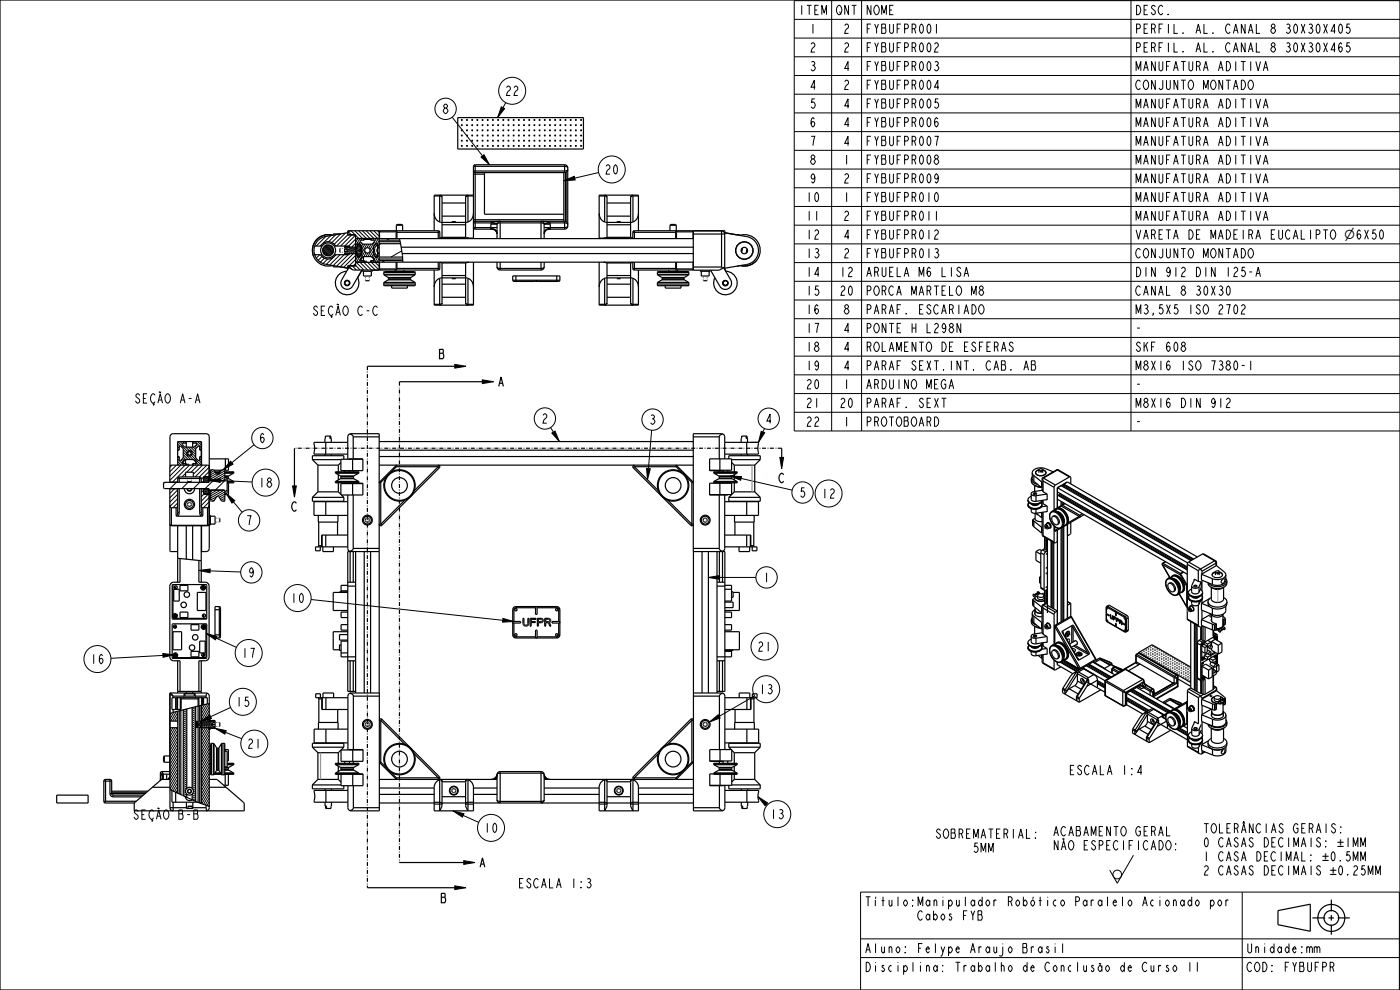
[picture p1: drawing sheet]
<svg xmlns="http://www.w3.org/2000/svg" width="594mm" height="420mm" viewBox="0 0 594 420" stroke-linecap="round" stroke-linejoin="round" font-family="sans-serif">
<defs><g id="words">
<g font-size="5.5">
<text x="570.3" y="101.5">⌀6X50</text>
<text x="570.3" y="101.5">⌀</text>
<text x="567.4" y="359.3">±1MM</text>
<text x="567.4" y="359.3">±</text>
<text x="561" y="365.3">±0.5MM</text>
<text x="561" y="365.3">±</text>
<text x="564.2" y="371.2">±0.25MM</text>
<text x="564.2" y="371.2">±</text>
</g>
<g font-size="5.2">
<text x="338.7" y="6.2">ITEM</text>
<text x="354.6" y="6.2">QNT</text>
<text x="367.1" y="6.2">NOME</text>
<text x="481.4" y="6.2">DESC.</text>
<text x="343.4" y="14.2">1</text>
<text x="357.7" y="14.2">2</text>
<text x="367.1" y="14.2">FYBUFPR001</text>
<text x="481.4" y="14.2">PERFIL. AL. CANAL 8 30X30X405</text>
<text x="343.4" y="22.1">2</text>
<text x="357.7" y="22.1">2</text>
<text x="367.1" y="22.1">FYBUFPR002</text>
<text x="481.4" y="22.1">PERFIL. AL. CANAL 8 30X30X465</text>
<text x="343.4" y="30">3</text>
<text x="357.7" y="30">4</text>
<text x="367.1" y="30">FYBUFPR003</text>
<text x="481.4" y="30">MANUFATURA ADITIVA</text>
<text x="214.1" y="40.5">22</text>
<text x="343.4" y="38">4</text>
<text x="357.7" y="38">2</text>
<text x="367.1" y="38">FYBUFPR004</text>
<text x="481.4" y="38">CONJUNTO MONTADO</text>
<text x="343.4" y="45.9">5</text>
<text x="357.7" y="45.9">4</text>
<text x="367.1" y="45.9">FYBUFPR005</text>
<text x="481.4" y="45.9">MANUFATURA ADITIVA</text>
<text x="187.5" y="48.2">8</text>
<text x="343.4" y="53.9">6</text>
<text x="357.7" y="53.9">4</text>
<text x="367.1" y="53.9">FYBUFPR006</text>
<text x="481.4" y="53.9">MANUFATURA ADITIVA</text>
<text x="343.4" y="61.8">7</text>
<text x="357.7" y="61.8">4</text>
<text x="367.1" y="61.8">FYBUFPR007</text>
<text x="481.4" y="61.8">MANUFATURA ADITIVA</text>
<text x="343.4" y="69.7">8</text>
<text x="357.7" y="69.7">1</text>
<text x="367.1" y="69.7">FYBUFPR008</text>
<text x="481.4" y="69.7">MANUFATURA ADITIVA</text>
<text x="256.4" y="73.9">20</text>
<text x="343.4" y="77.7">9</text>
<text x="357.7" y="77.7">2</text>
<text x="367.1" y="77.7">FYBUFPR009</text>
<text x="481.4" y="77.7">MANUFATURA ADITIVA</text>
<text x="341.8" y="85.6">10</text>
<text x="357.7" y="85.6">1</text>
<text x="367.1" y="85.6">FYBUFPR010</text>
<text x="481.4" y="85.6">MANUFATURA ADITIVA</text>
<text x="341.8" y="93.5">11</text>
<text x="357.7" y="93.5">2</text>
<text x="367.1" y="93.5">FYBUFPR011</text>
<text x="481.4" y="93.5">MANUFATURA ADITIVA</text>
<text x="341.8" y="101.5">12</text>
<text x="357.7" y="101.5">4</text>
<text x="367.1" y="101.5">FYBUFPR012</text>
<text x="481.4" y="101.5">VARETA DE MADEIRA EUCALIPTO</text>
<text x="341.8" y="109.4">13</text>
<text x="357.7" y="109.4">2</text>
<text x="367.1" y="109.4">FYBUFPR013</text>
<text x="481.4" y="109.4">CONJUNTO MONTADO</text>
<text x="341.8" y="117.4">14</text>
<text x="356.1" y="117.4">12</text>
<text x="367.1" y="117.4">ARUELA M6 LISA</text>
<text x="481.4" y="117.4">DIN 912 DIN 125-A</text>
<text x="341.8" y="125.3">15</text>
<text x="356.1" y="125.3">20</text>
<text x="367.1" y="125.3">PORCA MARTELO M8</text>
<text x="481.4" y="125.3">CANAL 8 30X30</text>
<text x="132.8" y="133.8">SEÇÃO C-C</text>
<text x="341.8" y="133.2">16</text>
<text x="357.7" y="133.2">8</text>
<text x="367.1" y="133.2">PARAF. ESCARIADO</text>
<text x="481.4" y="133.2">M3,5X5 ISO 2702</text>
<text x="341.8" y="141.2">17</text>
<text x="357.7" y="141.2">4</text>
<text x="367.1" y="141.2">PONTE H L298N</text>
<text x="481.4" y="141.2">-</text>
<text x="341.8" y="149.1">18</text>
<text x="357.7" y="149.1">4</text>
<text x="367.1" y="149.1">ROLAMENTO DE ESFERAS</text>
<text x="481.4" y="149.1">SKF 608</text>
<text x="341.8" y="157">19</text>
<text x="357.7" y="157">4</text>
<text x="367.1" y="157">PARAF SEXT.INT. CAB. AB</text>
<text x="481.4" y="157">M8X16 ISO 7380-1</text>
<text x="341.8" y="165">20</text>
<text x="357.7" y="165">1</text>
<text x="367.1" y="165">ARDUINO MEGA</text>
<text x="481.4" y="165">-</text>
<text x="56.9" y="171">SEÇÃO A-A</text>
<text x="341.8" y="172.9">21</text>
<text x="356.1" y="172.9">20</text>
<text x="367.1" y="172.9">PARAF. SEXT</text>
<text x="481.4" y="172.9">M8X16 DIN 912</text>
<text x="229.6" y="179.5">2</text>
<text x="275.3" y="180">3</text>
<text x="324.6" y="179.6">4</text>
<text x="341.8" y="180.9">22</text>
<text x="357.7" y="180.9">1</text>
<text x="367.1" y="180.9">PROTOBOARD</text>
<text x="481.4" y="180.9">-</text>
<text x="109.7" y="187.8">6</text>
<text x="109.5" y="206.7">18</text>
<text x="338.9" y="210.9">5</text>
<text x="348.4" y="211.4">12</text>
<text x="104.1" y="222.7">7</text>
<text x="105.1" y="244.8">9</text>
<text x="323.7" y="247">1</text>
<text x="123.1" y="255.7">10</text>
<text x="38.2" y="281.6">16</text>
<text x="102.3" y="279">17</text>
<text x="321.2" y="276.3">21</text>
<text x="99.9" y="299.7">15</text>
<text x="321.9" y="294.4">13</text>
<text x="104.7" y="317.5">21</text>
<text x="453.3" y="328.7">ESCALA 1:4</text>
<text x="56.2" y="347.6">SEÇÃO B-B</text>
<text x="326.6" y="347.4">13</text>
<text x="205.2" y="353.2">10</text>
<text x="510.2" y="353.4">TOLERÂNCIAS GERAIS:</text>
<text x="396.6" y="355.7">SOBREMATERIAL:</text>
<text x="446.5" y="354.6">ACABAMENTO GERAL</text>
<text x="510.2" y="359.3">0 CASAS DECIMAIS:</text>
<text x="412.1" y="361.6">5MM</text>
<text x="446.5" y="360.6">NÃO ESPECIFICADO:</text>
<text x="510.2" y="365.3">1 CASA DECIMAL:</text>
<text x="510.2" y="371.2">2 CASAS DECIMAIS</text>
<text x="219.6" y="376.7">ESCALA 1:3</text>
<text x="366.7" y="384.4">Título:Manipulador Robótico Paralelo Acionado por</text>
<text x="388.4" y="390.4">Cabos FYB</text>
<text x="366.7" y="404.3">Aluno: Felype Araujo Brasil</text>
<text x="528.6" y="404.3">Unidade:mm</text>
<text x="366.7" y="412.2">Disciplina: Trabalho de Conclusão de Curso II</text>
<text x="528.6" y="412.2">COD: FYBUFPR</text>
</g>
</g></defs>
<g fill="none" stroke="#000" stroke-width=".42">
<path d="M337 8.2h257.1M337 16.2h257.1M352.9 .3v182.5M365.6 .3v182.5M479.9 .3v182.5M572.7 10.2h-1.2l-.2 1.7 .4-.4a1.33 1.33 0 0 1 1.2 1.3 1.33 1.33 0 0 1-1.2 1.4l-.6-.7M572.7 18.1h-1.2l-.2 1.7 .4-.3a1.33 1.33 0 0 1 1.2 1.3 1.33 1.33 0 0 1-1.2 1.3l-.6-.7M594.1 .3h-257.1v182.5h257.1M337 24.1h257.1M337 32h257.1M337 40h257.1M191.9 49.7l12.8 16.4"/>
<path d="M212.7 45.3l1.4 .8-3 3.8zM214.6 43.6l-1.2 2.1M337 47.9h257.1M337 55.8h257.1M204.1 66.6l1.3-.9 2.3 4.2zM239.2 76.7l4.5-1.9 .3 1.5zM254 73.2l-10.1 2.4M337 63.8h257.1M337 71.7h257.1M337 79.7h257.1M140.3 100l-3.3 3.3M142.4 99.6l-3 2.9"/>
<path d="M144.5 99.2l-3.7 3.7M146.5 98.9l-4.7 4.7M147.5 99.6l-4.7 4.8M147.8 98.4l1.2 1.2M149 97.9l1.6 1.7M149.2 99.7l-4.7 4.7M150.6 97.9l3.2 3.3M150.9 99.7l-4.7 4.7M150.9 99.8l1.3 1.4M152.2 97.9l3.2 3.3M153.8 97.9l3.2 3.3M155.4 97.9l3.2 3.3"/>
<path d="M157 97.9l3.2 3.3M158.6 97.9l2.3 2.3M160.2 97.9l.7 .7M337 87.6h257.1M337 95.5h257.1M565 97.8l.4-.3a2.11 2.11 0 0 1 1.4 2 2.11 2.11 0 0 1-1.4 2l-.4-.3a2.59 2.59 0 0 1 0-3.4zM133.9 108.1l-.3 .3M135.7 108.1l-1.5 1.4M136.3 104l-.4 .4M136.6 108.8l-1.6 1.7M136.9 106.4l2.2 2.1M136.9 105.9l2.6 2.6"/>
<path d="M137 105.5l2.9 2.9M137 107l1.5 1.4M137.2 105.2l3.1 3.1M137.4 104.9l3.2 3.2M137.6 104.6l3.2 3.3M137.6 109.5l-1.7 1.7M137.9 104.4l3.2 3.2M138.2 104.2l3.1 3.1M138.2 100.3l-4 4.1M138.5 104l2.9 2.9M138.9 103.9l2.6 2.6M139 109.9l-1.9 1.9"/>
<path d="M139.4 103.9l2.1 2.2M140 104l1.4 1.5M141.5 109.1l-3.1 3.1M142.5 108.1l-.4 .4M144.3 108.1l-4.4 4.3M146 108.1l-4.6 4.6M146.6 107.2l-.4 .7M146.7 104.6l-.4 .7M147.1 107.2l-.4 .7M147.2 104.6l-.4 .7M147.5 113.4l-.2 .3M147.7 104.6l-.5 .7"/>
<path d="M147.7 108.1l-4.9 4.8M147.9 112.9l1.4 1.3M148.2 104.6l-1 1.6M148.2 107.9h.1M148.3 105.2l-1.1 1.9M148.8 105.2l-1.6 2.7M149.3 105.2l-1.6 2.7M149.5 112.9l1.7 1.7M149.8 105.2l-1.2 2M149.9 107.6l-5.6 5.6M150.2 105.2l-1.1 2M150.7 105.2l-1.1 2"/>
<path d="M150.9 108.9l.6-1.1 .7 1.1M150.9 112.6l1.9 2M150.9 103.2l-1.7 1.6M150.9 108.3l-5.1 5.1M150.9 110.1l-2.7 2.6M150.9 111.8l-1 .9M151 101.2l-3.1 3.2M151 105l.3 .4M151.1 107.1l.3 .4M151.1 111.3l3.3 3.3M151.2 105.2l-1.1 2M151.4 104.9l.2 .5"/>
<path d="M151.5 107.1l1.1 1.8M151.5 108.4l.3 .5M151.5 104.6l.5 .8M151.5 104l.8 1.4M151.5 104.7v.2M151.6 109.2l-.7 1.2M151.6 103.6l1.1 1.8M151.7 105.2l-1.1 2M151.8 101.2l-.9 1.7M151.9 107.1l.9 1.6M152 103.6l1.5 2.6M152.2 105.2l-1.1 2"/>
<path d="M152.2 107.1l.8 1.3M152.4 103.6l1.1 2M152.6 107.1l.7 1.1M152.7 108.7l-1.4 2.5M152.7 101.2l-1.8 3.2M152.7 105.2l-1.1 2M152.7 111.3l3.3 3.3M152.8 106.9l.7 1.1M152.9 102.4l-.6 1M152.9 103.9l.6 1.1M153 106.6l.5 .9M153.2 106.2l.3 .6"/>
<path d="M153.2 105.2l-1.1 2M153.4 110.6l-.4 .6M153.4 103.1l-.5 .8M153.5 105.5l-1 1.7M153.5 106.3l-.5 .9M153.6 101.2l-.4 .7M153.9 103.6l-.7 1.2M154.2 110.6l-.3 .6M154.3 111.3l3.3 3.3M154.4 101.2l-.3 .7M154.8 103.6l-1.6 2.7M154.8 106.6l-2.7 4.6"/>
<path d="M155.3 107.2l-.9 1.7M155.7 103.6l-2.5 4.2M155.9 111.3l3.3 3.3M156.1 107.3l-.9 1.6M156.5 103.6l-.8 1.5M157.4 103.6l-1 1.6M157.6 111.3l3.2 3.3M157.7 110.6l-.4 .6M157.9 101.2l-.4 .7M158.5 104.7l-2.4 4.2M158.5 106.2l-1.5 2.7M158.5 107.7l-.7 1.2"/>
<path d="M158.6 110.6l-.4 .6M158.8 101.2l-.4 .7M158.9 108.5l-.5 .9M159.4 109.1l-.5 .9M159.6 101.2l-2.6 4.7M159.9 106.2l.3 .3M159.9 106.3l.3 .3M159.9 106.1l.3 .2M160 106.5l.2 .2M160 105.8l.2 .4M160 106.6l.2 .3M160 105.7l.2 .2"/>
<path d="M160.1 105.6l.1 .2M160.1 106.8l.1 .2M160.1 105.6l.1 .1M160.1 105.5h.1M160.2 105.4h.1M160.3 107.6l-.1 .1M160.5 101.2l-1.4 2.5M160.9 108.1l-1.7 3.2 1.7 1.7M160.9 111.1v.3M160.9 102.1l-.7 1.1M160.9 103.6l-.7 1.1M160.9 109.6l-1 1.6"/>
<path d="M161.5 103.4l-.6 .4M163.3 110.6l-1.1 .6M165.3 101.2l-1.2 .7M170.5 106.4l-4.6 2.7M337 103.5h257.1M337 111.4h257.1M337 119.3h257.1M337 127.3h257.1M337 135.2h257.1M193 154.6l4.7 .8-4.7 .8zM337 143.2h257.1M337 151.1h257.1"/>
<path d="M337 159h257.1M204.6 161.1l4.8 .8-4.8 .8zM337 167h257.1M337 174.9h257.1M73 197.3l-.9 1M74.9 197.3l-2.8 2.8M75.4 196.9l.4 .4M75.4 195.8l1.5 1.5M75.4 194.8l2.6 2.5M75.4 193.7l.7 .7M75.4 190.5l.5 .5M75.4 189.5l.7 .6"/>
<path d="M75.4 188.4l.9 .9M75.4 187.3l4.2 4.2M76.4 187.3l1 1M76.7 197.3l-4.6 4.7M76.9 195.2l.6 .6M77.4 194.7l.7 .6M77.5 187.3l.7 .7M77.8 193.9l1 1.1M77.8 192.9l2 2.1M77.8 191.8l3.1 3.2M77.8 190.8l1.5 1.5M78.4 196.7l.6 .6"/>
<path d="M78.5 197.3l-6.4 6.5M78.6 187.3l.4 .5M78.8 189.7l1.5 1.5M79.9 189.7l3.1 3.1M80.4 197.3l-7.2 7.2M80.5 193.5l1.5 1.5M80.9 189.7l2.1 2.1M81.2 193.1l4.2 4.2M81.5 192.4l1.5 1.5M81.7 196.9l.5 .4-3 3M81.7 187.3l.7 .7M82 189.7l1 1"/>
<path d="M82.6 196.7l.7 .6M82.7 189.3l.7 .7M82.8 187.3l2.6 2.6M83.2 188.8l.7 .7M83.4 196.4l.9 .9M83.9 187.3l1.5 1.5M84.1 197.3l-3 3M84.4 195.3l1 1M84.7 194.5l.7 .7M84.7 190.3l.7 .7M84.9 193.7l.5 .4M84.9 187.3l.5 .5"/>
<path d="M85.9 197.3l-3.9 3.9M87.8 197.3l-5 5M88.7 198.2l-4.1 4.1M90 199.3l-.6 .3M90.9 199.6l-1.5 .9M94.6 199.3l-.9 .5M95.4 199.7l-6 3.5M97.9 195.7l1 1.2-4.2 2.4zM107.8 188.7l-9.4 7.6M233.6 181.4l1.2 1.9M234.1 183.7l1.4-.8 1.8 4.4zM274.3 198.7l1.6 .2-1.2 4.7z"/>
<path d="M276.5 182.5l-1.4 16.3M318.4 187.7h3.4M323 183l1.4 .6-2.6 4.1zM324.4 181.8l-.7 1.5M330.9 194.1h1.6l-.8 4.7zM69.9 204.6l-.5 .5M74 207.4l-1.9 2M74.8 204.6l-2.7 2.9M75.4 204.2l-.4 .3M75.4 207.9l-3.3 3.3M75.4 209.7l-3.3 3.3M75.4 211.6l-3.3 3.2"/>
<path d="M75.4 213.4l-2 2M78.7 200.8l-1.5 1.5M79.8 204.6l-2.7 2.7M84.8 204.6l-2.7 2.7M86.4 202.4l-1 1M86.4 208l-1 .9M86.5 209.7l-1.1 1.1M86.5 207.3l-.1 .3M87 207.3l-.6 1.1M87.1 202.3l-.7 1.2M87.5 207.3l-1.1 1.9M87.5 202.3l-1.4 2.2"/>
<path d="M87.9 207.3l-1.3 2.3M88 202.3l-1.4 2.3M88.3 209.7l-2.9 2.9M88.4 207.3l-1.3 2.3M88.5 202.3l-1.4 2.3M88.6 214.9l-.5 .5M88.7 203.7l4.8-.6-.1 1.6zM88.7 202.7l-1.1 1.9M88.7 203.5l-.6 1.1M88.7 204.4l-.2 .2M88.7 207.6l-1.2 2M88.7 208.4l-.7 1.2"/>
<path d="M88.7 209.3l-.2 .3M88.7 200.1l-2.3 2.6M88.7 201.9l-.3 .3M88.7 211.1l-3.3 3.4M88.7 213l-2.4 2.4M90.3 204l-3.2 3.3M90.5 208l-1.1 .6M91 212.1l-.9 .5M91.3 200.3l-1.9 1.1M91.8 200.9l-2.4 1.4M92 208l-2.6 1.5M93.4 203.9l13.6 .6"/>
<path d="M93.6 208l-4.2 2.4M95.1 208l-5.7 3.3M95.4 200.6l-5.8 3.4M95.4 201.5l-4.2 2.5M95.4 202.4l-2.7 1.6M95.4 203.3l-1.1 .7M95.4 208.7l-6 3.5M95.4 209.6l-2.4 1.4M95.4 210.5l-2 1.1M95.4 211.4l-1.6 .9M95.4 212.3l-.6 .3M95.9 209.3l3.7 3.1-1.2 1z"/>
<path d="M96.4 202.9l-5 5M96.4 207.9l-1 1M99 212.9l3.8 4.4M124.1 206.2h1.6l-.8 4.7zM309.8 201.9l4.8 .3-.4 1.5zM314.4 203l21.7 4.9M84.4 242l4.8-.6-.1 1.6zM89.1 242.2l13 .5M132 254.3l81.3 8.9M300.6 245l4.7-.8v1.6zM305.3 245h15.4M69.1 277.3l4.8 .5-4.7 1z"/>
<path d="M69.1 278.1l-22 1.2M87.4 268.7l4.6 1.3-.6 1.4zM91.7 270.7l8.6 3.9M213.4 262.4l4.6 1.3-4.8 .2zM82.6 299.9l.4 .3M85.8 299.1l-.3 .5M86.8 298.9l-1.3 2.2M87.8 298.7l-2.3 3.9M88.7 298.5l-3.2 5.6M88.8 299.9l-3.3 5.7M320.1 295.3l-15 8.6M72.6 308.7l-.5 .8"/>
<path d="M72.7 302.5l-.6 1M73.4 308.7l-1.3 2.3M73.8 302.1l-1.7 2.9M74.3 308.7l-2.2 3.8M74.8 301.9l-2.3 4M75.1 308.7l-3 5.2M75.4 302.3l-2.1 3.6M75.4 303.8l-1.2 2.1M75.4 305.3l-.4 .6M75.4 309.8l-3.3 5.6M75.4 311.3l-3.3 5.6M75.4 312.7l-3.3 5.7"/>
<path d="M75.4 314.2l-3.3 5.7M75.4 315.7l-3.3 5.7M75.4 317.2l-3.3 5.7M75.4 318.7l-3.3 5.6M77.8 319.4l1.5 .9M77.8 318.6l1.5 .8M77.8 317.7l1.5 .9M77.8 316.9l1.5 .8M77.8 316l1.5 .9M77.8 315.1l1.5 .9M77.8 314.3l1.5 .8M77.8 313.4l1.5 .9"/>
<path d="M77.8 312.6l1.5 .8M77.8 311.7l1.5 .9M77.8 310.9l1.5 .8M77.8 310l1.5 .9M77.8 309.1l1.5 .9M77.8 308.3l1.5 .8M77.8 307.4l1.5 .9M77.8 306.6l1.5 .8M77.8 305.7l1.5 .9M77.8 304.8l1.5 .9M77.8 304l1.5 .9M77.8 303.1l1.5 .9"/>
<path d="M77.8 302.3l1.5 .8M77.8 301.4l1.5 .9M78.5 301l.8 .4M81.5 319.9l1.5 .8M81.5 319l1.5 .9M81.5 318.2l1.5 .8M81.5 317.3l1.5 .9M81.5 316.5l1.5 .8M81.5 315.6l1.5 .9M81.5 314.7l1.5 .9M81.5 313.9l1.5 .8M81.5 313l1.5 .9"/>
<path d="M81.5 312.2l1.5 .8M81.5 311.3l1.5 .9M81.5 310.5l1.5 .8M81.5 309.6l1.5 .9M81.5 308.7l1.5 .9M81.5 307.9l1.5 .8M81.5 307l1.5 .9M81.5 306.2l1.5 .8M81.5 305.3l1.5 .9M81.5 304.5l1.5 .8M81.5 303.6l1.5 .9M81.5 302.7l1.5 .9"/>
<path d="M81.5 301.9l1.5 .8M81.5 301l1.5 .9M81.6 300.2l1.4 .8M83 308.2l.2 .4M83 307.8l.5 .8M83 307.3l.8 1.3M83 306.9l1 1.7M83 306.4l.4 .8M83 306l.6 1M83.3 306l.4 .7M83.6 306l.2 .5M83.8 306l.3 .5"/>
<path d="M84.1 306l.2 .5M84.3 308.2l.2 .4M84.3 306l.3 .5M84.5 308.2l.3 .4M84.6 306l.3 .5M84.8 308.2l.2 .4M84.8 306.3l-.9 .5M84.8 306l.3 .5M85 306l4-2.7 .7 1.5zM85 308.2l.3 .4M85.1 306l.3 .5M85.3 308.2l.2 .3"/>
<path d="M85.4 306l.1 .3M85.6 306.3l-1.7 1M86.3 308.7l-.8 1.3M86.3 306.3l-2.4 1.4M87 306.3l-3 1.9 .3 .4M87.1 308.7l-1.6 2.8M87.8 306.3l-3.5 2M88 308.7l-2.5 4.3M88.5 306.3l-3.4 2M88.8 301.4l-2.6 4.5M88.8 302.9l-1.8 3M88.8 304.4l-.9 1.5"/>
<path d="M88.8 305.9h-.1M88.8 308.8l-3.3 5.7M88.8 310.3l-3.3 5.7M88.8 311.8l-3.3 5.7M88.8 313.3l-3.2 5.6M88.8 314.8l-3.2 5.6M88.8 316.3l-3.2 5.5M88.8 317.7l-3.3 5.7M88.8 319.2l-3.3 5.7M89 308.4l-.3 .4M89.1 305.2l-.4 .6M89.3 309.4h-.1"/>
<path d="M89.7 305.7l-.4 .2M90.3 306.6l-3 1.7M90.3 307.1l-2.3 1.2M90.3 307.5l-1.5 .8M90.3 307.9l-1 .6M90.4 305.7l-4.6 2.6M90.5 308.2l-1.2 .7M91.2 305.7l-4.7 2.6M91.3 309l4.7 1-.6 1.4zM91.3 306l-.8 .5M91.3 306.5h-.1M91.3 308.2l-1.5 .8"/>
<path d="M91.3 308.6l-.7 .4M95.7 310.7l6.9 2.7M97.8 300.1l-8.4 4M301 306.3l3.7-3.1 .8 1.4zM75.4 320.2l-3.3 5.6M75.4 321.7l-3.3 5.6M75.4 323.1l-3.3 5.7M75.4 324.6l-3.3 5.7M75.4 326.1l-3.3 5.7M75.4 327.6l-3.3 5.6M75.4 329.1l-3.3 5.6M75.4 330.6l-2.7 4.7"/>
<path d="M75.4 332l-2 3.6M75.4 333.5l-1.4 2.4M75.4 335l-.7 1.2M77.8 337.4l1.2 .8M77.8 336.6l1.5 .8M77.8 335.7l1.1 .7M77.8 334.9l.9 .5M77.8 334l1.2 .7M77.8 333.1l1.5 .9M77.8 332.3l1.5 .9M77.8 331.4l1.5 .9M77.8 330.6l1.5 .8"/>
<path d="M77.8 329.7l1.5 .9M77.8 328.9l1.5 .8M77.8 328l1.5 .9M77.8 327.1l1.5 .9M77.8 326.3l1.5 .8M77.8 325.4l1.5 .9M77.8 324.6l1.5 .8M77.8 323.7l1.5 .9M77.8 322.9l1.5 .8M77.8 322l1.5 .9M77.8 321.1l1.5 .9M77.8 320.3l1.5 .8"/>
<path d="M81.5 338.7l1.5 .9M81.5 337.9l1.5 .9M81.5 337l1.5 .9M81.5 333.6l1.5 .9M81.5 332.7l1.5 .9M81.5 331.9l1.5 .9M81.5 331l1.5 .9M81.5 330.2l1.5 .8M81.5 329.3l1.5 .9M81.5 328.5l1.5 .8M81.5 327.6l1.5 .9M81.5 326.7l1.5 .9"/>
<path d="M81.5 325.9l1.5 .9M81.5 325l1.5 .9M81.5 324.2l1.5 .8M81.5 323.3l1.5 .9M81.5 322.5l1.5 .8M81.5 321.6l1.5 .9M81.5 320.7l1.5 .9M81.6 334.5l1.4 .8M81.9 336.4l1.1 .6M82 335.6l1 .6M88.8 320.7l-3.3 5.7M88.8 322.2l-3.3 5.7"/>
<path d="M88.8 323.7l-3.2 5.6M88.8 325.2l-3.2 5.6M88.8 326.7l-3.2 5.5M88.8 328.1l-3.3 5.7M88.8 329.6l-3.3 5.7M88.8 331.1l-3.3 5.7M88.8 332.6l-3.3 5.7M88.8 334.1l-3.3 5.6M88.8 335.6l-3.1 5.4M88.8 337.1l-2.4 4.1M88.8 338.5l-1.7 3M321.6 338l4.1 2.6-1.1 1.2z"/>
<path d="M85 340.7h-.1M88.8 340l-1 1.7M88.8 341.5l-.3 .5M192.2 344l4.7 1.2-.7 1.5zM196.5 345.9l6.6 3M325.1 341.2l.4 .4M193 375.8l4.7 .8-4.7 .8zM196.8 365.1l4.7 .8-4.7 .8zM480.9 362.8l-6.9 11.9-3.2-5.5M527.1 378.5v41.5M365.1 398.3h228.6M520.1 381.8v2.6"/>
<path d="M521.1 382.1l-.6-.3-.4 .6M365.1 406.2h228.6M508 408.2v4M365.1 420v-41.5h228.6v41.5"/>
<circle cx="217.3" cy="38.5" r="5.7"/>
<circle cx="189.1" cy="46.2" r="4.5"/>
<circle cx="259.6" cy="71.9" r="5.7"/>
<circle cx="231.2" cy="177.5" r="4.5"/>
<circle cx="276.9" cy="178" r="4.5"/>
<circle cx="326.2" cy="177.6" r="4.5"/>
<circle cx="111.3" cy="185.8" r="4.5"/>
<circle cx="112.7" cy="204.7" r="5.7"/>
<circle cx="340.5" cy="208.9" r="4.5"/>
<circle cx="351.6" cy="209.4" r="5.7"/>
<circle cx="105.7" cy="220.8" r="4.5"/>
<circle cx="106.7" cy="242.8" r="4.5"/>
<circle cx="126.3" cy="253.7" r="5.7"/>
<circle cx="325.3" cy="245" r="4.5"/>
<circle cx="41.3" cy="279.6" r="5.7"/>
<circle cx="105.5" cy="277" r="5.7"/>
<circle cx="324.4" cy="274.3" r="5.7"/>
<circle cx="103" cy="297.7" r="5.7"/>
<circle cx="325.1" cy="292.4" r="5.7"/>
<circle cx="107.9" cy="315.5" r="5.7"/>
<circle cx="208.3" cy="351.2" r="5.7"/>
<circle cx="329.8" cy="345.4" r="5.7"/>
<circle cx="474" cy="371" r="1.85"/>
</g>
<g fill="#000">
<path d="M212.7 45.3l1.4 .8-3 3.8zM204.1 66.6l1.3-.9 2.3 4.2zM239.2 76.7l4.5-1.9 .3 1.5zM193 154.6l4.7 .8-4.7 .8zM204.6 161.1l4.8 .8-4.8 .8zM97.9 195.7l1 1.2-4.2 2.4zM234.1 183.7l1.4-.8 1.8 4.4zM323 183l1.4 .6-2.6 4.1zM330.9 194.1h1.6l-.8 4.7zM88.7 203.7l4.8-.6-.1 1.6zM95.9 209.3l3.7 3.1-1.2 1zM124.1 206.2h1.6l-.8 4.7z"/>
<path d="M274.3 198.7l1.6 .2-1.2 4.7zM309.8 201.9l4.8 .3-.4 1.5zM84.4 242l4.8-.6-.1 1.6zM300.6 245l4.7-.8v1.6zM69.1 277.3l4.8 .5-4.7 1zM87.4 268.7l4.6 1.3-.6 1.4zM213.4 262.4l4.6 1.3-4.8 .2zM85 306l4-2.7 .7 1.5zM91.3 309l4.7 1-.6 1.4zM301 306.3l3.7-3.1 .8 1.4zM321.6 338l4.1 2.6-1.1 1.2zM192.2 344l4.7 1.2-.7 1.5z"/>
<path d="M193 375.8l4.7 .8-4.7 .8zM196.8 365.1l4.7 .8-4.7 .8z"/>
</g>
<g fill="none" stroke="#000" stroke-width=".51">
<path d="M0 0h594v420h-594zM194.2 49.9h53.3v13.3h-53.3zM200.9 70.6h38.6l1 .1 .4 .5M200.9 72.5l38.6 .1 1-.2 .4-.5-.6 1.1-.8 .2h-37.9l-.5-.2zM200.9 70.6v30.6M200.9 73.9h4.6M201.6 69.9l-.5 .2-.2 .5M201.6 69.9v27.3M201.6 69.9h37.9M205.5 73.2v17.7h33.7M239.2 73.2v20.7M239.5 69.9l.8 .2 .6 1.1"/>
<path d="M239.5 69.9v3.3M239.9 73.2v20.7M240.2 73v21.1M240.9 71.2v24.7M144.6 99.2h-3.2v.6M147.5 98.7l-9.3 1.6a6 6 0 0 0-5 5.9 6 6 0 0 0 5 5.9l9.3 1.6M147.5 99.6h3.4v5.6M148.9 97.9l-.8 .2-.6 1.1M150.9 99.7h-3.4v-1.8h13.4v16.7h-2.9M160.9 98.3h.1M160.9 98h.1M161 98.6v2.6"/>
<path d="M161.2 98.4l-.2 .2M161.2 98.4h6.7M161.5 97.9l-.3 .5M161.5 97.9l-.4 .2-.1 .5M161.5 97.9h24.4M167.9 98.4l.4-.5 .1 3.3M167.9 98.4l.2 .2M168.1 98.6v2.6M168.1 98.6h18.5M168.5 95.2h2l.3 .4h-2.6zM184.2 90.5a3.8 3.8 0 0 0 2.3 3.7M184.2 83.1l2.7 .1 .6 .6"/>
<path d="M185.9 97.9l.7 .7M185.9 97.9v3.3M186.5 94.2h12M186.6 98.6v2.6M187.5 83.8l-.2-.7-.8-.3v11.4M187.5 83.8v16.9M187.5 95.4h10M187.5 91.7h10M187.5 86.1h10M191.7 94h1.7M197.5 83.8l.3-.7 .7-.3v11.4M197.5 83.8v16.9"/>
<path d="M200.9 90.5a3.8 3.8 0 0 1-2.4 3.7M200.9 83.1l-2.7 .1-.7 .6M200.9 82.8h-16.7v15.1M200.9 93.2h38.3M201.6 97.2h7.2M208.2 97a2.35 2.35 0 0 1 2.7 1.6M208.2 97.1a2.45 2.45 0 0 1 2.7 2.1l-.7-1.4-1.4-.6M208.2 97.1l.6 .1M208.2 97v.1M208.3 95.1l-.1 1.9M208.3 95.1h2.6M208.3 94.6v.5"/>
<path d="M208.3 94.6l2.6 .3M208.8 94.3a2.07 2.07 0 0 0 2.3 .2M208.8 94.3l-.5 .3M210.9 95.1l1.3-.5h17.4l1.3 .5M210.9 96.6l-10-.1 .2 .5 .5 .2M210.9 95.1v6.1M210.9 94.9v.2M211.1 94.5l-.2 .4M212.2 93.9l-3.4 .4M212.2 93.9l-1.1 .6M212.2 93.9v7.3M229.7 93.9l3.3 .4"/>
<path d="M230.7 94.5l-1.2-.6v7.3M230.7 94.5l.1 .4M230.8 94.9l.1 .2M230.9 95.1v6.1M230.9 95.1h2.6M230.9 99.2h.1M231.5 97.9l-.6 1.3M233 94.3l.5 .3M233 94.3a2.06 2.06 0 0 1-2.3 .2M233 97.2l-.9 .3M233 97.2h6.5M233.5 94.6v.5"/>
<path d="M233.5 94.6l-2.7 .3M233.5 95.1v1.9M233.5 97.1a2.45 2.45 0 0 0-2.6 2.1M233.5 97a2.35 2.35 0 0 0-2.6 1.6M233.5 97.1l-.5 .1M233.5 97v.1M239.5 93.9h-37.9l-.5 .2-.2 .5h7.4M239.5 93.9l.8 .2 .6 1.1-1.1-.6h-6.3M239.5 93.9v3.3M240.9 95.9l-1.1 .6-8.9 .1M240.9 95.9l-.6 1.1-.8 .2M254.2 90.5a3.8 3.8 0 0 0 2.3 3.7"/>
<path d="M254.2 83.1l2.7 .1 .6 .6M256.5 94.2h12M257.5 83.8l-.2-.7-.8-.3v11.4M257.5 83.8v16.9M257.5 95.4h10M257.5 91.7h10M257.5 86.1h10M261.7 94h1.7M267.5 83.8l.3-.7 .7-.3v11.4M267.5 83.8v16.9M268.5 98.6h18.5M268.5 98.6v2.6"/>
<path d="M269.2 97.9l-.7 .7M269.2 97.9v3.3M269.2 97.9h24.3M270.9 83.1l-2.7 .1-.7 .6M270.9 90.5a3.8 3.8 0 0 1-2.4 3.7M270.9 97.9v-15.1h-16.7v18.4M284.6 95.2h2l.3 .4h-2.6zM287 98.6v2.6M287.2 98.4l-.4-.5-.1 3.3M287.2 98.4l-.2 .2M287.2 98.4h6.7M293.5 97.9l.4 .5"/>
<path d="M293.5 97.9l.6 .4M293.9 98.4l.2 .2M294.1 98.6h.1M294.1 98.6v2.6M294.2 98l13.3-.1v16.6M304.2 97.9v.1M306.1 98l1.1 .5 .3 .8h-13.4M306.1 98h-12v16.6h11.1l2.3-1.3M306.1 98v15.3M310 99.2l.4 .1M312 99.6h1.7v.2M133.5 104.4h2.5a3.7 3.7 0 0 1 6.4 0h5.8v.8h5.1l.2 .3"/>
<path d="M136.9 105.8h.1M137 105.5l-.1 .4M137.5 107.7l.3 .3M138.8 104l-.4 .1M140.1 108.4l-.5 .1M140.7 104.4l.3 .3M141.4 112.7v.5h3.2M141.5 106.6h.1M141.5 106.6l-.1 .4M144.2 105.4v1.7M146.2 105.3h1v1.9h-1M146.2 106.7h1"/>
<path d="M146.2 105.7h1M147.5 113.2l2.4 1.4h11M148 113.5l-3 5.2M148.2 104.6h-2v3.3h2M148.2 107.6h2.7M148.2 104.8h2.7M150.9 111.2l.2 .1M150.9 112.7h-3.4v1.6M150.9 107.2v5.7h-3.4M150.9 104.9h.6v-1.7h.7l1 1.1v3.9l-1 1h-.7v-1.7l-.6 .1M150.9 101.2h18.6l1.3 7.2 .1 2.8h-20M151 104.9v.5h1.7l.5 .8-.5 .9h-1.7v.5"/>
<path d="M151.1 101.2l-.2 .1M151.5 103.6h1.1l.9 1v3.3l-1 1h-1M153.2 110.6v-.8l1-.9v1.7M153.5 114.6h.3M153.5 114.6l-3.9 6.8M153.5 106.9l-.2 .3h-5.1v.9h-5.8a3.7 3.7 0 0 1-6.4 0h-2.5M153.6 114.6l-1.8 3.2M154.5 101.2v.7h-1.6v.7l1 1h3.9l1.1-1v-.7h-1.7v-.7M154.5 111.2v-.6h-1.6v-.7l1-1h3.9l1.1 1v.7h-1.7v.7M154.5 110.9h1.1v.4M154.5 111h.1M154.5 101.6h2.7"/>
<path d="M154.6 110.9v.4M155 119.1h1.7M157.2 111h.1M157.2 110.9h.1M157.6 108.9l.9 1v.7M158.5 104.3l1-1.1h.7v6h-.7l-1-1zM159.4 107.9h-.9l1 1h.7M160.2 103.9l-1.3 1.5v1.7l1.3 1.5M160.2 105.4l-.3 .6 .3 1.1M160.2 103.6h-.7l-1 .9M160.2 107.6h.7M160.2 107.2h.7"/>
<path d="M160.2 105.2h.7M160.2 104.9h.7M160.5 104.9h.1M160.5 107.2v.4M160.9 110.6h10M160.9 109.1h9.9M160.9 103.4h9.1M160.9 101.9h8.7M161 113.9l.2 .2M161 113.9l.1 .5 .4 .2M161 111.2v2.7M161.2 114.1l.3 .5"/>
<path d="M161.2 114.1h6.7M161.5 114.6h24.4M162.8 115.6l.4-.4h12.6l.4 .4M162.8 116.4l.2 .3M162.8 115.6v.8M162.8 116.4h13.4M162.8 115.6h13.4M163 119.8l-.2 .3M163 116.7l1.7 1M163 119.8h13M163 116.7h13M164.7 117.7l.1 .3"/>
<path d="M164.7 118.7h9.6M164.7 117.7h9.6M164.7 118.7l-1.7 1.1M164.8 118.5l-.1 .2M164.8 118v.5M164.8 118.5h9.4M164.8 118h9.4M168.1 113.9l-.2 .2M168.1 111.2v2.7M168.1 113.9h18.5M168.4 111.2l-.1 3.3-.4-.4M174.2 118.5l.1 .2"/>
<path d="M174.2 118v.5M174.3 117.7l-.1 .3M174.3 118.7l1.7 1.1M176 119.8l.2 .3M176 116.7l-1.7 1M176.2 116.4l-.2 .3M176.2 115.6v.8M185.9 111.2v3.4M186.5 118.1h12M186.5 118.1a3.8 3.8 0 0 0-2.3 3.6M186.5 118.1v11.4l.8-.3 .2-.7M186.6 113.9l-.7 .7"/>
<path d="M187.5 111.6l-.9-.3v2.6M187.5 100.7l-.9 .3h14.3M187.5 111.6v16.9M187.5 116.9h10M187.5 111.6h10M187.5 100.7h10M190.9 101.2h3.3M191.7 118.2h1.7M192.4 101.1v.1M193.7 101.1v.1M197.5 100.7l1.5 .3M197.5 111.6v16.9"/>
<path d="M198.5 118.1a3.8 3.8 0 0 1 2.4 3.6M198.5 118.1v11.4l-.7-.3-.3-.7M199 111.2l-1.5 .4M200.9 111.2v18.3h-16.7v-14.9M210.9 113.2l.4 .5 .9 .2h17.5l.8-.2 .4-.5M210.9 113.2l.5 1.1 .8 .3M210.9 111.2v2M212.2 111.2v3.4M212.2 114.6h17.3M217.5 118.9l.5 .5h9.2l.3-.3 .4 .3h9.1l.5-.5M217.5 118.9v-1.8h20v1.8M217.5 118.9h20"/>
<path d="M218.9 117.1v2.3M229.5 111.2v3.4M230.9 113.2l-.3 .8-1.1 .6M230.9 111.2v2M236.2 117.1v2.3M254.2 111.2v18.3h16.7v-14.9M256.1 111.2l1.4 .4M256.5 118.1h12M256.5 118.1a3.8 3.8 0 0 0-2.3 3.6M256.5 118.1v11.4l.8-.3 .2-.7M257.5 100.7l-1.4 .3M257.5 111.6v16.9"/>
<path d="M257.5 116.9h10M257.5 111.6h10M257.5 100.7h10M260.9 101.2h3.3M261.7 118.2h1.7M262.4 101.1v.1M263.7 101.1v.1M267.5 100.7l1 .3h-14.3M267.5 111.6l1-.3v2.6M267.5 111.6v16.9M268.5 113.9l.7 .7M268.5 113.9h18.5"/>
<path d="M268.5 118.1a3.8 3.8 0 0 1 2.4 3.6M268.5 118.1v11.4l-.7-.3-.3-.7M269.2 111.2v3.4M269.2 114.6h24.3M278.9 115.6l.4-.4h12.6l.4 .4M278.9 116.4l.2 .3M278.9 116.4h13.4M278.9 115.6h13.4M278.9 115.6v.8M279.1 119.8l-.2 .3M279.1 119.8h13M279.1 116.7h13"/>
<path d="M279.1 116.7l1.7 1M280.8 117.7l.1 .3M280.8 118.7h9.6M280.8 117.7h9.6M280.8 118.7l-1.7 1.1M280.9 118.5l-.1 .2M280.9 118.5h9.4M280.9 118h9.4M280.9 118v.5M286.7 111.2l.1 3.3 .4-.4M287 113.9l.2 .2M287 111.2v2.7"/>
<path d="M287.2 114.1h6.7M290.3 118.5l.1 .2M290.3 118v.5M290.4 117.7l-.1 .3M290.4 118.7l1.7 1.1M292.1 119.8l.2 .3M292.1 116.7l-1.7 1M292.3 116.4l-.2 .3M292.3 115.6v.8M293.9 114.1l-.4 .5M294.1 113.9l-.2 .2M294.1 113.9h.1"/>
<path d="M294.1 111.2v2.7M294.1 113.3h12M294.1 114.2l-.6 .4M298.4 119.1h1.6M306.1 113.3l.5 .5M307 113.6l3 5.2a2.67 2.67 0 0 1-.9 3.6 2.67 2.67 0 0 1-3.7-.9l-3.9-6.9M307.5 114.3l.5 .8M313.7 112.7l-.9 .2M314.8 105.3l-.3 1.5M315.1 105.2l-.4 1.8M317 105.6l-.4 1.8M317.1 105.8l-.3 1.4"/>
<path d="M162.8 120.9l.4 .3h12.6l.4-.3M162.8 120.1v.8M162.8 120.9h13.4M162.8 120.1h13.4M176.2 120.1v.8M187.5 128.5l-.6 .6h-2.7M187.5 126.1h10M187.5 120.6h10M197.5 128.5l.7 .6h2.7M257.5 128.5l-.6 .6h-2.7M257.5 126.1h10M257.5 120.6h10"/>
<path d="M267.5 128.5l.7 .6h2.7M278.9 120.9l.4 .3h12.6l.4-.3M278.9 120.9h13.4M278.9 120.1h13.4M278.9 120.1v.8M292.3 120.1v.8M155.9 155.4h37.1M186.5 148.2h1.4l.2 .3-.2 1.4 .4 .6v1l-.4 .7h-1.4zM186.5 149.9h1.4M169.5 161.9h35.1M211.6 163.9l1-3.9 1 3.9M212 162.6h1.2"/>
<path d="M72.1 197.7v-12.4l.6-1 .8-.3 14.4 .1 .6 .4 .3 .8v18.7M75.4 191h.7v-1.7h.6l1.1 1.1v3.9l-1.1 1h-.6v-1.6h-.7M75.4 197.3v-10h10v3.7h-.7v-1.7h-.6l-1.1 1.1v3.9l1.1 1h.6v-1.6h.7v3.6M77.7 196.7v-.7l1-1v1.7M79 197.3v-.6h-1.6v-.7l1-1h4l1 1v.7h-1.7v.6M79 187.3v.7h-1.6v.7l1 1h4l1-1v-.7h-1.7v-.7M79 197h1.1v.3M79.1 197v.3M81.7 197v.3M82.1 195l1 .9v.8M85.4 194.7h.1M85.4 187.4l.1 9.9"/>
<path d="M88.8 199.5h.6M88.8 194.7h8.2M90.5 199.3l-1.1 .2v4.5M90.5 199.3h.1M90.6 199.3h.1M90.7 199.3v.1M90.7 199.4h.1M90.8 199.4h.1M90.8 199.4l1.1 1.8h.9M90.9 199.5h3M94 199.4l-1.2 1.8M94 199.4h.1"/>
<path d="M94.1 199.3l-.1 .1M94.1 199.3h.1M94.2 199.3h-.1M94.2 199.3h.1M94.2 199.3l1.2 .2v4.5h-6.7l-.3 .3M95.6 194.7v4.8h-.2M124.9 190.2v16M134.9 197.3v11.4M134.9 197.3h8.6M137.9 186h.1M140 185.8l.6 .2M140 185v.8"/>
<path d="M140 185.8h.4M140.4 185.8l.1 .2M140.4 185.8v-.8h-2.3l-.2 1M143.5 197.3v2.9M144.6 196.3l-1.1 1M144.6 195h-12.1l2.4 2.3M147.5 187.7l.1-2.8 .9-.8 12.4-.1v50h-13.4v59.3h3.4M147.5 192.7v2.1M148 194.8l6-.1v5h-9.4M148.4 184.1l1 .4 .5 .8M149.9 185.3v9.4M149.9 199.7v.5"/>
<path d="M149.9 185.3h11M150.8 194.7v.1M154 194.8h-4.4v4.9M167.9 197.7l.3 .3M168.2 198l-2.4 2.4M168.2 198h17.7M168.4 197.3l-7.5 7.6 .6-.2M168.4 197.3l-.2 .7M168.4 197.3h17.5M185.9 197.3l.7 .4-.2 .8M185.9 198l-10.1 10.1M185.9 197.3v.7"/>
<path d="M185.9 198l.5 .5M186.4 198.5l-24.4 24.4M268.7 198.5l24.4 24.4M269.2 197.3l-.7 .4 .2 .8M269.2 198l-.5 .5M269.2 197.3v.7M269.2 198h17.7M269.2 197.3h17.5M269.2 198l10.1 10.1M286.7 197.3l7.4 7.3M286.7 197.3l.2 .7M286.9 198l2.4 2.4"/>
<path d="M287.2 197.7l-.3 .3M294.1 185.3h11.1M305.2 185.3v9.4M305.2 199.7v.5M305.4 194.7v4.8h-4.3M306.6 184.1l-1 .4-.4 .8M307.5 187.7l-.1-2.8-.8-.8-12.5-.1v50h13.4v59.3h-3.3M307.5 192.7v2M310.4 195h12.2l-2.4 2.3M310.4 194.7h-9.3v5h5.7M310.4 196.2l1.2 1.1M311.6 197.3h8.6"/>
<path d="M311.6 197.3v2.9M314.5 186h.1M316.6 185.8l.6 .2M316.6 185.8h.4M316.6 185v.8M317 185.8v-.8h-2.3l-.2 1M317 185.8l.1 .2M320.2 197.3v11.4M331.7 190.2v3.9M440 199.6l-.6 .9M440 199.6h.1M440.8 199.4l-.8 .2"/>
<path d="M441.4 199.7v.4M442.3 199.9l-.7 .3M442.4 199.3l-.6-.5-1 .3 .6 .6M442.4 199.8l-.1 .1M442.4 199.3l-1 .4M442.4 199.8l-1 .3M442.4 199.3v.5M442.4 199.4l1 .4 .4 .7M448.3 199.4h.4M448.3 199.4l-6.1 3.4M448.7 199.4l-6 3.4M448.7 199.4l5 2.9"/>
<path d="M449.1 199.4h-.8M449.1 199.4h-.4M449.1 199.4l5 2.9M69.7 204.6l-.3 .4v2l.3 .3M69.7 204.6h.1M69.7 207.3h.1M69.7 207.3h19v15.1M72.1 214.5l.1 .6 .5 .3M72.1 204.6v-6.6l.4-.6 15.6-.1 .6 .4v6.9h-19M72.1 204.5h3.3M72.1 207.3v15.1M72.1 207.4h3.3"/>
<path d="M72.7 215.4v7.7M72.7 215.4h2M74.7 218.8l.7 .2M74.7 215.4v3.4M75.4 217.4l-.2 1-.5 .4M75.4 214.5l-.2 .6-.5 .3M75.4 203v1.6M75.4 207.3v10.1M75.4 217.4h.7M75.4 203h10M75.4 219h10M76.1 217.4l-.7 1.6"/>
<path d="M76.1 202.3l-.7 .7M76.1 202.3v2.3M76.1 207.3v10.1M76.1 202.3h2.6v-2h3.3v2h2.7M79.6 204.3h1.6M79.9 213.2h1l.4 .8-.4 .8h-1l-.5-.8zM84.7 217.4l.7 1.6M84.7 202.3l.7 .7M84.7 202.3v2.3M84.7 207.3v10.1M84.7 217.4h.7M85.4 217.4l.2 1 .5 .4"/>
<path d="M85.4 214.5l.2 .6 .5 .3M85.4 204.5h1M85.4 203v1.6M85.4 207.3v10.1M85.4 207.4h1M86.1 218.8l-.7 .2M86.1 215.4v3.4M86.1 215.4h2M86.4 207.3v2.4h2.3M86.4 209.6h2.3M88.1 215.4v7.7M88.1 207.3l.2 .1"/>
<path d="M88.1 204.6h.1M88.1 207.3h.1M88.3 207.4l.1 .1M88.4 207.5l.3 .4 6.7 .1v4.4l-1.2 .2M88.4 204.3l-.3 .3M88.4 204.3h.1M88.7 214.5l-.2 .6-.4 .3M88.7 202.2h-2.3v2.4M88.8 207.9v24.8a1.33 1.33 0 0 1-1.3 1.3h-2.1M88.8 209.8h.6M89.4 207.9v4.5l1.1 .2M89.4 200.5v.3"/>
<path d="M90.6 212.6h.1M90.7 212.6h-.1M90.7 212.6h.1M90.8 212.5l-.1 .1M90.8 212.5h.1M91.5 200.5h1.8M91.6 200.8h1.5M92.1 210.6l-1.3 1.9M92.1 210.6h.1M92.1 210.6h.6M92.7 210.6h.1M92.7 210.6l1.3 1.9"/>
<path d="M92.8 201.2h.1M93.3 219.8v1.7M94 212.5l.1 .1M94.1 212.6h.1M94.2 212.6h.1M95.1 204h.1M95.1 207.9h.1M95.1 207.9l.3 .3M95.4 200.5h3.8l-.1 .3h-3.7M95.4 201.9h1.7l-.2 .3h-1.5M95.4 203.7l-.3 .3M95.4 202.6h1v6.7h-1"/>
<path d="M95.6 209.3v.5h-.2M96.4 204.2h2.7l.1 .3h-2.8M96.4 202.8l.7 .3h-.7M96.4 205h.6M125.7 213.6l-.6-.7a2.11 2.11 0 0 0-1.4 2 2.11 2.11 0 0 0 1.4 2l.6-.7M134.9 208.7l-2.4 2.3h13.4l-1-1M134.9 208.7h8.6M142.3 200.5h10l-.2 .3h-9.6zM142.3 204.4l9.8-.2 .2 .3zM143.5 201.4v2.2M143.5 204.8v3.9M143.5 208.7l1.1 1"/>
<path d="M144.5 201.9h5.6l-.1 .3h-5.4zM144.6 202.8h5.4l.1 .3h-5.6zM147.5 210v2.8M147.5 218.7v8.3M148.3 205h5.7v5h-9.4M149.9 204.8v.2M149.9 210v22.7M150.8 205v.2M154 205.2h-4.4v4.8M155.4 219.8h1l.4 .9-.4 .8h-1l-.5-.8zM161.2 204.3l.3 .4M161.5 204.7v17.7"/>
<path d="M164 202.2l-2.5 2.5M171.7 212.2l-10.2 10.2M283.4 212.2l10.1 10.2M291.1 202.2l2.4 2.5M293.5 204.7l.6 .1M293.5 204.7v17.7M293.9 204.3l-.4 .4M298.7 219.8h1l.5 .9-.5 .8h-1l-.4-.8zM302.8 200.5h10l-.2 .3h-9.6zM302.8 204.4l9.8-.2 .2 .3zM305 201.9h5.6l-.1 .3h-5.4zM305.1 202.8h5.4l.1 .3h-5.6z"/>
<path d="M305.2 204.8v.2M305.2 210v22.7M305.4 205v4.8h-4.3M307.5 210v2.8M307.5 218.7v8.3M310.4 205h-9.3v5h5.7M311.6 208.7l-2.4 2.3h13.4l-2.4-2.3M311.6 208.7h8.6M311.6 201.4v2.2M311.6 204.8v3.9M332.5 201.5l-.6-.7a2.11 2.11 0 0 0-1.4 2 2.11 2.11 0 0 0 1.4 2l.6-.7M436.1 212.2l.9 1.2 2 .5 2.2-.4 .9-1.2-.9 1.2-2.2 .5-2.1-.6z"/>
<path d="M436.1 214.3h.1M436.1 214.3l1 1.1 2 .5 2-.4 1-1.1M437.5 216.9l.7 .7 1.3 .1M437.5 211.8l.7 .7 1.3 .2M437.6 204.1l.3 .9 .9 .8M438.7 208.5l3.5-.6 .4 .7M438.8 205.8l2.6 .6M438.8 205.8l1.5 .8 1.5 .2M439 205.9v2.6M439.4 200.5h.1M439.5 216v1.7M440.5 213.8l-1.3 .5-1.4-.5"/>
<path d="M440.8 213.7l-.6 .5-1.1 .3-1-.3-.6-.5M441.4 200.1l.2 .1M441.7 213.1l.5-.1 .4 .7M442.1 214.3v.1M442.1 214.3l-.5-1.1 .4 .8-.3 .9-1.1 .6-1.4 .2-1.4-.2-1.1-.6-.5-.9 .4-.8-.5 1.1M442.1 217.3v9.1l.3 1M442.1 204.3l-.2 .1M442.1 206.8l-.2 .1M442.1 219.5l-.2 .1M442.1 212.3v.8M442.1 212.3h.1M442.2 202.8l-.1 5.2"/>
<path d="M442.2 202.8l.1 .1M442.3 202.9l.3 1.2M442.6 204.1v4.5M442.6 212.2v1.5M442.6 217.3v9.9M442.6 208.6l1.7 1-.2 2.4M442.6 213.7l1.7 1-.2 2.3M442.6 204.1l4.6 2.7M442.7 202.8l-.4 .1M442.7 202.8l5.1 3M443.8 200.5l-.7 1-1.5 .3-1.6-.4-.6-.9M443.8 200.5h.1"/>
<path d="M444.2 209.6l-4.7 .7v2.4M444.2 214.7l-2.3 .3M444.3 217l-4.8 .7M444.3 212l-4.8 .7M445.9 217.5l.9-.4 1 .2 2 1.9 .9 2.8-.1 1.1-.6 .7-.8 .3-1-.3-1.9-1.8-.9-2.5v-1.1zM445.9 217.3l.9-.4 1.1 .2 2.1 1.9 1 2.8-.1 1.3-.6 .8-.9 .3-1.1-.3-2-1.8-1-2.8 .1-1.2zM446.6 216.9l.9-.2 1.1 .3 2 2.1 .8 2.8-.2 1.1-.6 .8 .6-.7 .2-1.2-.9-2.7-1.9-2.1-1.1-.4zM447.2 206.8v9.9M447.4 216.3l.1 .1M447.4 216.3v.3M447.5 216.4v.2M447.6 216l-.1 .4"/>
<path d="M447.8 216.2l-.3 .2M447.8 205.8l-.6 1M447.8 216.2l.9-.4 1.1 .2 2.1 1.9 1 2.8-.1 1.3-.6 .8-1 .2 1-.4 .5-1.2-.1-1.6-.9-1.8-1.9-1.8-1.3-.3-1 .8zM448.5 215.7l.9-.2 1.1 .4 2 2.1 .9 2.8-.3 1.1-.6 .8 .6-.7 .2-1.2-.8-2.8-2-2-1.1-.4zM448.7 207l-.1 8.4M448.8 217.1l1.5 .9M449.2 217.4l1.7 1.6 .5 2.3M450.2 218.5l.8 1.3M450.3 218h.1M450.3 218l1.2 2M450.3 214.8l-1.4 .8M450.3 214.8l7.6 4.3"/>
<path d="M450.4 214.4l-.1 .4M450.6 214.3h.1M450.7 214.3l-.4 .5M450.7 214.3l7.4 4.3M451.5 220h.1M451.5 220l-.1 1.8M451.8 213.6l-4.4 2.7M451.8 213.7l-1.1 .6M452.8 204.5l-4 2.3M453.7 202.3l-5.9 3.5M454.1 202.3l.2 3M454.1 202.3h-.4"/>
<path d="M457.9 219.1l-4.7 2.7M458.1 218.6l.3 .6-.5-.1M458.1 218.6l-.2 .5M459.3 218l-1.2 .6M460 218.3l-7.5 4.4M72.1 222.4l.6 .5h15.4l.6-.5M72.1 222.4l.6 .7M72.1 222.7v11l.4 .3h2.9v-10.9M72.7 223.1h15.4M76.4 237v10l-3.1 .1-1 .7-.2 .9v30l.2 .8 1 .8h3.1v13M84.4 237.8v9.2l3.1 .1 1 .7 .2 .9v30l-.2 .8-1 .8h-3.1v13M85.5 223.1v10.9"/>
<path d="M88.7 222.4l-.6 .7M135.9 232v1.7h-2v-1.7h4.3M136.7 227v5M138.2 227h-1.7v5M147.5 232a1.51 1.51 0 0 0 1.4 2M148.5 234v13M149.9 232.7l-.5 .7-1 .5M149.9 232.7h11M149.9 234v13M161.5 222.4h-.6v.2l.7 .5 .4-.2M161.5 222.4l.5 .5M293.5 222.4l-.4 .5"/>
<path d="M293.5 222.4h.6M294.1 232.7h11.1M294.1 222.7l-.4 .3-.6-.1M305.2 232.7l.4 .7 1 .5M305.2 234v13M306.5 234v13M307.5 232l-.3 1.5-1.1 .5M316.8 232h4.3v1.7h-2v-1.7M316.8 227h1.8v5M318.4 227v5M438.2 220.5l.7-.4 1.3 1 1.9 .2M438.2 220.5h.1"/>
<path d="M438.2 220.5v2.5M438.2 223h.1M438.2 223l.4 .5M438.2 220.5l.4 .5M439.5 234v3.7l2.1 1.2M439.5 234l2.1 1.2M441.6 234.5v14.7M441.6 234.5l1.4 .8M441.9 233.6l-.8-.5-1.6 .9M442.1 223.6l-.2 .1M442.1 226l-.2 .1M442.3 233.3l-.7 1.2"/>
<path d="M442.3 233.3l1.4 .8M442.4 227.4l5 2.9M442.6 227.2l-.2 .2M442.6 227.2l4.6 2.7M443 235.3v14.7M443.2 227.9l.2 5.2M443.2 232.7l-.9 .6M443.4 228v5.1M443.4 233.1l.6 .4M443.6 223.2l.2-.3 .4 .3 .2 .5-.2 .3-.4-.3M443.6 223.2l.2 .5M443.7 234.1l-.7 1.2"/>
<path d="M444 233.5l.4 .1M444 228.3v5.2M444 223l-.4 .2M444.1 223.1l.2 .4M444.3 223.5l-.5 .2M444.3 223.5l.1 .1M444.4 233.7l-.7 .4M447.2 229.9l.2 .4M447.2 223.1v6.8M447.4 224.9l.6 .4M447.4 224.9l.1 .2M447.4 223.3v1.6"/>
<path d="M447.5 225.1l.5 .2M447.5 223.4v1.7M448.6 224.9v4.9l-1.2 .5M449.1 224.2l-1.6 .9M450.2 224l-2.2 1.3M450.6 223.8h.1M452.1 222.9l-1.5 .9M452.9 227.3h.1M452.9 222.4v4.9M454.3 221.6v4.8l-1.4 .9M493.1 239.5l3.2 5.6M493.2 239.5h-.1"/>
<path d="M493.2 239.5l7.5 4.3M493.2 239.5l3.2 5.6M493.3 239l-.2 .5M493.3 239h.2M493.5 239l-.3 .5M493.5 239l7.4 4.3M494.5 238.3l-1.2 .7M494.6 238.3l-1.1 .7M503.7 239.4v23.2M503.7 239.4l4.7 2.7M504.3 238.4l-.6 1M504.3 238.4l5.1 3"/>
<path d="M510.3 235h.4l5 2.9M510.3 235l-6 3.4M510.3 235l5 2.9M515.3 237.9l.6 1M515.3 237.9l-5.9 3.5M515.7 237.9l.4 .7M515.7 237.9h-.4M515.9 238.9l-5.9 3.5M515.9 238.9v1.2M516.1 238.6l-.2 .3M516.1 238.6v1.3l-6.3 3.7M73.4 248l-.3 .3 .1 14.3 14.2 .1 .3-.4"/>
<path d="M73.4 248h14.2l.1 14.3M73.4 248v12.8M73.7 250h2.4v5h-2.4zM75.4 247v-10.1l10 1v9.1M76.4 259.7h3.3v2.3h-3.3zM76.4 248.3h3.3v2.4h-3.3zM83.7 251.3h3.7v7.7h-3.7zM85.4 249.1l.7 .1M85.4 249.1v.4M85.4 249.1l.1 .1M85.5 249.2l-.1 .3M85.5 249.2h.6"/>
<path d="M86 250.1h.4M86 248.5h.4M86 248.5l.1 .7M86 250.1h.1M86.1 249.4l-.7 .1M86.1 249.4l-.1 .7M86.3 249.4l.7 .1M86.3 249.4l.6 .1M86.3 249.2h.6M86.3 249.4l.1 .7M86.3 250.1h.1M86.4 248.5l-.1 .7"/>
<path d="M86.8 248.6l.4 .8M86.9 249.2l.1 .3M87 249.1l-.7 .1M87 249.1l-.1 .1M87 249.1v.4M91.2 258.7h2.4M93.1 257.3l.5 .5v5.9l-.4 .3 .4 .3v5.9l-.5 .5M93.1 257.3h-1.9v13.4h1.9M93.1 257.3v13.4M144.7 250.7h2.8M147.5 251.3h-6.1v7.7h6.1M147.5 248.3h-2.8v2.8"/>
<path d="M147.5 259.7h-2.8v2.3h2.8M147.5 247h3.4v33.3h-3.4M147.5 248.7h3.4M217.5 258.7v10.6M217.5 258.7h.5M218 258.7v5M218.9 257.3l-1.1 .6-.3 .8M218.9 257.8l-.6 .3-.3 .6M218.9 257.3v.5M218.9 257.8h8.3M218.9 257.3h17.3M227.2 257.8l.3-.4 .4 .4"/>
<path d="M227.2 257.8v2.9M227.9 257.8v2.9M227.9 257.8h8.3M236.2 257.3l.8 .3 .5 1.1M236.2 257.8l.6 .3 .2 .6M236.2 257.3v.5M237 258.7h.5M237 258.7v5M237.5 258.7v10.6M304.2 248.7h3.3M307.5 247h-3.3v33.3h3.3M307.5 259.7h2.9v2.3h-2.9"/>
<path d="M307.5 248.3h2.9v6.7h-2.9M307.5 250h2.9M311 251.3h2.7v7.7h-6.2M438.2 254.3l.8-.4 .9 .9 1.3 .3 2-.3M438.2 254.3h.1M438.2 254.3v2.5M438.2 256.8h.1M438.2 256.8l.4 .5M438.2 254.4l.4 .5M438.3 252.1v.8l.9 .5M438.3 252.1l.9 .5M439.1 259.8v.8l.7 .6 2.3 .4"/>
<path d="M439.2 253.4v.7l.6 .6M439.2 252.6v.8M440.2 251v.5M440.2 251l1 .4M440.2 251l.7 .5-1.7 .9-.9-.3M440.2 251.5l-1.3 .8M440.2 251.5l.2 .2M440.2 252.8l-1 .6M441.1 244.8v2.5l.5 .3M441.1 244.8l.5 .3M441.2 251.4v.5M441.2 251.4l-2 1.2"/>
<path d="M441.6 249.2l.2 .4 1.4 .9M441.6 244.6l-.5 .2M441.6 249.2l1.4 .8M442.1 257.4l-.2 .1M442.1 259.9l-.2 .1M442.2 256.8l-.1 11.7M442.2 256.8h.1M442.3 256.8l.3 1.2M442.6 258v11.1M442.6 258l4.6 2.7M442.7 256.8h-.4M442.7 256.8l5.1 2.9"/>
<path d="M442.8 252.3l.4 .2M442.9 252.5l.3 .1M443 250l.2 .5M443.2 250.5l.2 5.3M443.2 251.8l-1 .2M443.4 250.5v5.3M443.4 255.8l.6 .3M443.6 255.9l-1.4 .9M443.9 256.1l-1.2 .7M444 256.1l.4 .2M444 250.3v5.8M444.4 250l-1.2 .5"/>
<path d="M444.4 256.8l4.2 2.4M447.8 259.7l-.6 1M448.6 259.2v5.5M448.6 259.2l-.8 .5M452.9 256.7h.1M452.9 255.2l1.4 .8M452.9 256.7v5.6M454.3 256h.1M454.3 256l-1.4 .7M454.3 256.1v5.4M469.4 257.7v2.6M469.4 257.7v.2"/>
<path d="M469.4 257.9v2.4M469.6 257.3l-.2 .4M469.6 257.3h.4M469.8 257.7l-.4 .2M469.8 257.7l3.5 2M470 257.3l-.2 .4M470 257.3l7.4 4.2M470.8 256.8l-1.2 .5M470.8 256.8l-.8 .5M470.8 256.8l7.3 4.3M473.3 259.7l.3-.2v.4M473.3 259.7v1.4"/>
<path d="M473.6 259.9v1.4M473.6 259.9l3.5 2M495.1 246l.9-.4 1 .2 2 1.9 1 2.7-.2 1.2-.5 .7-.9 .2-.9-.3-1.9-1.8-.9-2.5v-1.1zM495.2 245.7l.8-.4 1.1 .2 2.2 2 1 2.8-.2 1.2-.6 .9-.9 .2-1-.3-2-1.8-1-2.8 .1-1.2zM495.8 245.3l.9-.2 1.1 .3 2.1 2.1 .8 2.8-.2 1.2-.7 .7 .6-.7 .2-1.1-.8-2.8-1.9-2.1-1.1-.4zM497.1 244.6l.9-.4 1.1 .2 2.1 2 1 2.9-.2 1.2-.6 .8-.9 .2 1-.4 .5-1.2-.2-1.7-.8-1.8-1.9-1.8-1.4-.2-1 .7zM497.7 244.2l.9-.2 1.1 .3 2.1 2.1 .8 2.8-.2 1.2-.7 .7 .6-.7 .3-1.1-.9-2.8-1.9-2.1-1.1-.4zM498 245.5l1.5 .9M498.4 245.8l1.7 1.7 .5 2.2M499.4 246.9l.8 1.4M499.5 246.4h.1M499.6 246.4l1.1 2"/>
<path d="M500.3 251.8l3.2 5.6M500.7 243.8l2.8 4.9M500.7 248.4h.1M500.7 248.4v1.8M500.7 246.1h.1M500.9 243.3l-.2 .5M500.9 243.3l.1 .1M501 243.4v.2M501 243.6l-.3 .2M501 243.6l2.7 4.7M502 242.6l-1.1 .7M502.2 242.7l-1.2 .7"/>
<path d="M503.5 257.4l.2 .2M503.5 248.7l.2 .1M503.5 257.4l.2 .1M503.5 257.4h.1M503.5 248.7v8.7M503.7 248.6l-.2 .1M504.2 251.5l.9 1.2 2.2 .5 2.1-.5 .8-1.2-.9 1.3-2 .5-2.2-.5zM504.2 253.6h.1M504.4 258.3l.2-.3 .7 .8-.2 .3-.5-.2M504.4 258.3l.2 .6M504.7 252.5l-.5 1.1M504.7 252.5l-.4 .9 .4 .8 1.2 .6 1.4 .2 1.4-.2 1.1-.6 .3-.9-.4-.8"/>
<path d="M504.8 258.1l-.4 .2M504.9 258.2l.2 .4M505.1 258.6l-.5 .3M505.1 258.6l.1 .1M506.6 248.5l.8-.2 .5 .4-.9 .3-.5-.2zM506.7 246.2v-.5l1.7 1M506.9 245.8l-1.3 2.7 .1 .5 1.6 .6 1.4-.7M508.4 246.7l1.3 .2M508.4 242.1v4.6M508.4 256.7v8.6M508.6 253.1l-1.3 .5-1.4-.5M508.9 253l-.6 .6-1.1 .2-1-.2-.6-.6"/>
<path d="M509.4 241.6v.1M509.4 241.7l-1 .4M509.4 241.7l.6 .7M509.4 241.4v.3M509.4 254.8l-.7 1.5v-1.2M509.7 246.9v2.4l-1 2v-2.4M509.7 246.9l-1 2M509.8 252.5l.4 .8-.1 .7-1.8 1.1-2.6-.1-1-.6-.5-.8M510 242.4v1.1M510 246.2v4.5M510 252.2v.5M510 254.3v1.5"/>
<path d="M510 258.9v3.9M512.5 247.4l.3 .9 .9 .7M513.7 249l2.8 .7 2.9-.7M513.7 249l1.4 .8 1.4 .3 1.4-.3 1.5-.8M513.9 253.5l-1.2 1.2 .1 1.4 1.5 1.1 2.3 .4 2.2-.5 1.5-1 .1-1.5-1.3-1.1M513.9 254.1v.1M513.9 249.2v4.9M515.7 242.6l-1.2 .6-.2 .9 .8 .7 1.4 .3 1.4-.3 .7-.7-.2-.9-1.1-.6M516.3 243.4l.2 .1M516.3 243v.4M517.2 243.2l-.7 .3M517.3 242.6l-.6-.5-1 .3 .6 .6"/>
<path d="M517.3 243l-.1 .2M517.3 242.6l-1 .4M517.3 243l-1 .4M517.3 242.6v.4M519.1 249.2v5l-.3 .7-1.2 .6-1.7 .1-1.4-.6-.6-.8M520.5 247.4l-.3 .9-.8 .7M73.4 268h3.7v7.7h-3.7zM73.4 261.9v.4h14.3M73.4 261.1l.7 .1M73.4 261.1v.4M73.5 261.2v.3M73.5 261.4l-.1 .1"/>
<path d="M73.6 278.2h.6M73.6 277.8h.6M73.6 277.8l.1 .1M73.6 277.8v.4M73.7 277.9h.6M73.7 277.9l-.1 .3M74 262.1h.4M74 260.5h.4M74 260.5l.1 .7M74 261.1l.1 .1M74.1 262.1h-.1M74.1 260.6h.3"/>
<path d="M74.1 261.5l-.1 .6M74.1 261.4l-.7 .1M74.1 261.4l-.6 .1M74.1 261.4v.7M74.2 278.8h.4M74.2 278.2v.6M74.2 277.2h.4M74.2 277.2l.1 .7M74.2 277.2l.1 .1M74.2 277.2h.3M74.3 278.1l-.7 .1M74.3 278.1l-.1 .7"/>
<path d="M74.3 278.1l-.1 .1M74.3 261.4l.7 .1M74.3 261.2h.6M74.3 261.4l.1 .7M74.3 261.4l.1 .1M74.4 260.6l-.1 .6M74.4 260.5l-.1 .1M74.4 260.5l-.1 .7M74.4 261.5h.6M74.4 261.5v.6M74.5 278.1l.7 .1M74.5 278.1l.6 .1"/>
<path d="M74.5 278.1v.6M74.5 278.7l.1 .1M74.5 278.2l.1 .6M74.6 277.2l-.1 .7M74.6 277.2l-.1 .6M74.6 277.8l-.1 .1M74.9 260.6l.3 .7M74.9 261.2l.1 .3M75 261.1l-.1 .1M75 261.1l-.6 .1M75 261.1v.4M75.1 278.1l.1 .1"/>
<path d="M75.1 277.8v.4M75.2 277.8l-.7 .1M75.2 277.8h-.7M75.2 277.8v.4M81.1 276.3h3.3v2.4h-3.3zM81.1 265h3.3v2.3h-3.3zM84.7 272h2.4v5h-2.4zM85.6 266.2h.6M85.6 265.8h.6M85.6 265.8l.1 .1M85.6 265.8v.4M85.7 265.9h.6"/>
<path d="M85.7 265.9l-.1 .3M86.2 266.8h.4M86.2 265.2h.4M86.2 265.2l.1 .7M86.2 265.2l.1 .1M86.2 266.2v.6M86.2 265.2h.3M86.3 266.1l-.7 .1M86.3 266.1l-.1 .1M86.3 266.1l-.1 .7M86.5 266.1l.7 .1M86.5 266.1l.6 .1"/>
<path d="M86.5 266.1v.6M86.5 266.7l.1 .1M86.5 266.2l.1 .6M86.6 265.2l-.1 .7M86.6 265.8l-.1 .1M86.6 265.2l-.1 .6M87.1 266.1l.1 .1M87.1 265.8v.4M87.2 265.8l-.7 .1M87.2 265.8h-.7M87.2 265.8v.4M87.4 264.7h-14.2l-.1 14.3"/>
<path d="M87.4 264.7l.3 .3-.1 14.3h-14.2l-.3-.3M87.4 264.7v14.3h-14.3M91.2 269.3h2.4M144.7 277h2.8M147.5 268h-6.1v7.7h2.6M147.5 265h-2.8v2.3h2.8M147.5 272h-2.8v6.7h6.2M217.5 269.3l.3 .8 1.1 .6M217.5 269.3h.5M218 269.3l.3 .6 .6 .3M218 263.7l-.4 .3 .4 .3M218 264.3v5"/>
<path d="M218 264.3h2.9M218 263.7h2.9M218.9 270.2v.5M218.9 270.7h17.3M218.9 270.2h8.3M221.9 262.3h.4v2.2a.84 .84 0 0 0 .8 .7 .84 .84 0 0 0 .9-.7v-2.2h.4v2.2a1.26 1.26 0 0 1-1.3 1.2 1.26 1.26 0 0 1-1.2-1.2zM224.9 262.3h2.5v.5h-2v.9h1.8v.4h-1.8v1.6h-.5zM227.2 270.2l.3 .4 .4-.4M227.2 267.3v2.9M227.9 267.3v2.9M227.9 270.2h8.3M228 262.3h1.7a.92 .92 0 0 1 .9 1 .92 .92 0 0 1-.9 .9h-1.3v1.5h-.4z"/>
<path d="M228.4 262.7l1.5 .1 .2 .7-1.7 .2zM231.1 262.3h1.7a.88 .88 0 0 1 .9 .7 .88 .88 0 0 1-.6 1l.7 1.7h-.5l-.6-1.5h-1.2v1.5h-.4zM231.5 262.7l1.6 .1 .1 .7-1.7 .2zM234.2 264.3h2.8M234.2 263.7h2.8M236.2 270.2v.5M237 269.3l-.2 .6-.6 .3M237 263.7l.5 .3-.5 .3M237 269.3h.5M237 264.3v5M237.5 269.3l-.5 1.1-.8 .3M307.5 276.3h2.9"/>
<path d="M307.5 268h6.2v7.7h-6.2M307.5 265h2.9v2.3h-2.9M310.4 275.9v2.8h-6.2M436.1 272.8l.9 1.2 2.2 .5 2.1-.5 .8-1.2-.9 1.3-2 .5-2.2-.5zM436.1 274.9h.1M436.1 274.9l1 1.1 2 .5 2-.4 1-1.2M437.5 277.3l.7 .7 1.3 .2M437.5 272.2l.7 .8 1.3 .1M437.6 263.9l.3 .9 .9 .7M438.7 269l3.5-.6 .4 .7M438.8 265.5l2.2 .7M438.8 265.5l1.4 .8 1.3 .2"/>
<path d="M439 265.7v3.2M439.5 276.6v1.6M440.5 274.4l-1.3 .4-1.4-.4M440.8 274.3l-.6 .5-1.1 .2-1-.2-.6-.5M441.5 266.5h.1M442.1 274.9h.1M442.1 274.9l-.5-1.1 .4 .8-.3 .8-1.1 .6-1.4 .3-1.4-.2-1.1-.6-.5-.9 .4-.8-.5 1.1M442.1 277.8l.3 3.6M442.1 272.7v.8M442.1 263.9l-.2 .2M442.1 279.1l-.2 .1M442.2 273.4v.1"/>
<path d="M442.2 273.4l.4 .7M442.3 273.5l-.5 .1M442.6 272.7v1.4M442.6 277.7v3.5M442.6 269.1l1.7 1-.2 2.3M442.6 274.1l1.7 1-.2 2.4M443.6 265.7l.2 .5M443.6 265.7l.2-.3 .6 .8-.2 .2-.4-.2M444 265.5l-.4 .2M444.1 265.5l.2 .5M444.2 270l-4.7 .8v2.3M444.2 275.1l-2.2 .4"/>
<path d="M444.3 266h.1M444.3 266l-.5 .2M444.3 277.5l-4.8 .7M444.3 272.4l-4.8 .7M445.9 274.4l.9-.4 1 .2 2 1.9 .9 2.8-.1 1.1-.6 .7-.8 .2-1-.2-1.9-1.8-.9-2.5v-1.1zM445.9 274.1l.9-.4 1.1 .3 2.1 1.9 1 2.8-.1 1.2-.6 .9-.9 .3-1.1-.3-2-1.9-1-2.8 .1-1.1zM446.6 273.7l.9-.2 1.1 .4 2 2.1 .8 2.7-.2 1.2-.6 .8 .6-.8 .2-1.1-.9-2.8-1.9-2-1.1-.4zM447.2 260.7v12.8M447.4 265.7l.1 .1M447.4 265.7v7.8M447.5 265.8v7.7M447.5 265.8l10.4 18"/>
<path d="M447.6 265.3l-.2 .4M447.6 265.3l.4 .3 10.3 17.9v.4M447.8 273l.9-.4 1.1 .3 2.1 1.9 1 2.8-.1 1.2-.6 .9-1 .2 1-.4 .5-1.2-.1-1.7-.9-1.7-1.9-1.8-1.3-.3-1 .7zM448.5 272.6l.9-.2 1.1 .4 2 2.1 .9 2.7-.3 1.2-.6 .7 .6-.7 .2-1.1-.8-2.8-2-2.1-1.1-.4zM448.8 274l1.5 .8M449.2 274.3l1.7 1.6 .5 2.2M450.2 275.3l.8 1.4M450.3 274.8h.1M450.3 274.8l1.2 2M450.6 268.1l6.9 11.9M450.8 267.7l-.2 .4M450.8 267.7l.3 .7"/>
<path d="M451.1 268.4h-.1M451.1 268.4v.1M451.3 280l6.6 3.8M451.5 276.8v.1M451.5 276.9l-.1 1.7M452.7 269l.4 .3M452.7 269l-.2 .1M452.8 268.6l-.1 .4M452.9 268.5l.4 .2M453.3 268.7l-.2-.3-.4 .3-.2 .5 .2 .3 .4-.2M453.3 268.7l-.2 .6M454.1 261.6l.6 .1"/>
<path d="M454.1 261.6l.4 .2 10.4 17.9v.5M454.1 261.6l-6.5 3.7M454.7 261.7l10.3 17.9M454.7 261.7l-7.2 4.1M454.7 266.2h.6M454.7 266.2v6.5M455 265.3l-4.2 2.4M455 265.3l-.3 .9M455.3 266.2v6.2M455.3 266.2l6.1 10.6M455.4 265.3l-.1 .9M455.4 265.3h-.4"/>
<path d="M455.4 265.3l6.9 11.9M455.5 274.1l5.6 3.2M456.1 273.8l5.3 3M457.3 279.3l.1 .1M457.4 279.4l.5 .6M457.4 279.4v.1M457.7 277.2l-.4 .3 .1 .3 1-.2-.2-.3M457.7 277.2v.5M457.7 277.7l.4 .1M457.7 277.2l.5 .1M457.7 277.7l-.2 .1M457.9 280h-.4"/>
<path d="M458.2 277.3v.4M461.1 277.3l1 .2M461.4 276.8l-.3 .5M461.4 276.8l.9 .4M462.1 277.5l-4.2 2.5M462.3 277.2l-.2 .3M465 279.6l-.1 .6M465 279.6l-7.1 4.2M466.6 279.2l3.9 1.5M466.6 279.2l.2 .1M466.6 279.2l-1.6 .9M466.8 279.3l.3 .2"/>
<path d="M466.8 279.3l4.7 2M467.1 279.5v.3M467.1 279.5l-2.7 1.6M469.4 263l.5 .8M469.4 260.5v.1M469.4 260.5v2.5M469.4 263v.1M469.4 260.3v.2M469.4 263.1l.4 .6M469.4 260.6v2.5M469.4 260.6l1.2 .7M469.4 260.3l1.2 .7"/>
<path d="M469.8 263.7l.1 .1M469.8 263.7l3.5 2M469.9 263.8l3.5 2.1M471.1 261.7v-1.1l.1 1.2M471.1 261.7v.2M471.1 261.9l.1 .1M471.2 262l.1 .2M471.2 261.8l.2 .4M471.2 261.6l-.1 .1M471.2 261.8l-.1 .1M471.3 262.2l.1 .2M471.3 262h-.1"/>
<path d="M471.4 262.4l.1 .1M471.4 262.2h-.1M471.4 262.2l.1 .1M471.5 262.3h.4M471.5 262.5l.2 .1M471.5 262.3l-.1 .1M471.7 262.6h.1M471.7 262.4l-.2 .1M472 262.3h.1M472.1 262.3h.1M472.1 262.5l-.3 .1M472.1 262.4l-.3 .2"/>
<path d="M472.1 262.3l-.2-1.2v1.2M472.1 262.3v.1M472.1 262.1l-.2 .2M472.1 262.2l-.4 .4M472.5 261.7l.9 .5-1-.9v1.7M472.5 261.7v.4l.8 .7-.8-.5M472.5 262.3l-.1 .7M472.5 262.9l-.1 .1M472.7 261.6l-.2 .1M472.7 262.2l-.2 .1M473.3 265.7l.1 .2M473.3 264.4v1.3"/>
<path d="M473.4 265.9l.2 .1M473.6 265.9l.1 .1M473.6 264.5v1.4M473.6 265.9l3.5 2M473.7 266l3.5 2.1M473.8 262.4v.5l.7 .3M473.8 263.1l-.1 .6M473.8 263.1l.6 .3M473.8 262.4l.6 .3M473.8 263.6l-.1 .1M474 262.3l-.2 .1M474 263l-.2 .1"/>
<path d="M474.4 262.7l.1 .1M474.5 262.8v.1M474.5 262.6l-.8-.5v1.6M474.5 262.6l.1 .2M474.5 262.6l-.1 .1M474.5 262.9l.1 .1M474.5 263.2h.1M474.6 263v.1M474.6 263.1l-.1 .1M474.6 262.7l-.1 .1M474.6 262.8l.1 .2M474.6 262.8l-.1 .1"/>
<path d="M474.7 262.9l-.1 .1M474.7 263.1l-.3 .3M474.7 263.3l-.3 .1M474.7 263v.1M474.7 263.3l-.1 .1M474.7 263l-.2 .2M474.7 263.1l-.2 .1M474.7 263.1v.2M475.2 263.1v.6l.6 .3M475.2 263.9l-.2 .6M475.2 263.9l.5 .3M475.2 263.1l.5 .4"/>
<path d="M475.2 264.4l-.2 .1M475.3 263.1h-.1M475.3 263.8l-.1 .1M475.7 264.2l.2 .8M475.7 263.5h.1M475.8 263.5l.1 .1M475.8 264.2l.3 .9-.2-.1M475.8 263.4l-.8-.5v1.6M475.8 263.4l.2 .2M475.8 263.4l-.1 .1M475.9 263.6v.3M475.9 264h-.1"/>
<path d="M475.9 263.9v.1M475.9 263.5h-.1M476 263.6v.2M476 263.6h-.1M476 263.7l-.1 .2M476 263.9h.1M476 263.8l.1 .1M476 264.9l-.1 .1M476.1 264.1l-.3 .1M476.1 263.8l-.4 .4M476.1 264l-.3 .2M476.1 263.9v.1"/>
<path d="M476.3 264.6l1.2 .7M476.3 264.3l1.2 .7M477.1 261.9l.4 .6M477.1 267.9l.1 .2M477.2 268.1h.6M477.4 261.5l-.3 .4M477.4 261.5l.5 1M477.5 265l.3 .2-.3 .1M477.5 267.7l-.4 .2M477.5 262.5h.4M477.5 267.7h.4M477.5 262.5v2.5"/>
<path d="M477.5 265.3v2.4M477.9 267.7l-.1 .4M477.9 262.5v5.2M478.1 261.1l.6 1M478.1 261.1l-.7 .4M478.7 267.3l-.9 .8M478.7 262.1v5.2M478.7 262.1l-.8 .4M478.7 267.3l-.8 .4M481.9 278l.2 .1M481.9 278v2.6M482.1 278.1l16 9.3"/>
<path d="M482.1 278.1v2.6M482.1 277.6l-.2 .4M482.1 277.6h.2M482.3 277.6l-.2 .5M482.3 277.6l16.1 9.3M483 277.1l.2 .1M483 277.1l-.9 .5M483.2 276.8l22 12.7M483.2 276.8l5.6-3.3 16.4 9.5M483.2 276.8v.3M483.2 277.2l16.1 9.2M483.2 277.2l-.9 .4"/>
<path d="M483.4 277.1h-.4M483.4 277.1l-.2 .1M483.4 277.1l16.1 9.3M503.7 262.6l.2 .4 5 2.8M503.7 262.6l4.7 2.7M508 272.9l1.5 .8M508 272.9v14.7M508.4 265.3l.5 .5M508.8 271.7l-.8 1.2M508.8 271.7l1.4 .8M508.9 265.8l.8 .2M509.5 273.7v14.7"/>
<path d="M509.7 266l.7-.4 .1 6.2M509.7 266l.2 5.5M509.7 271.1l-.9 .6M509.9 276.4l1.3 .8M509.9 273.9l1.3 .8M509.9 273.9l.9-.6 1.4 .9M509.9 271.5l.6 .3M509.9 265.9v5.6M509.9 273.3v6.9M509.9 279.4h.1M510 265.5l-.3 .5M510 265.4v.1"/>
<path d="M510.1 279.8l-.2 .1M510.1 265.5h-.1M510.2 273l-.3 .3M510.2 278.8l-.3 .7M510.2 273l.2 .1-.1 .4-.3 .2-.1-.4M510.2 272.5l-.7 1.2M510.2 272.9l-.3 .6M510.2 278.8h.1M510.3 279.4h.1M510.3 278.8h-.1M510.4 279.6h.1M510.4 279.6h-.1"/>
<path d="M510.4 279.2h.1M510.4 279.2l.1-.3v.7M510.4 279.2h.3M510.5 271.8h.8M510.5 279.3l-.5 .2M510.6 279.1l.1 .1M510.6 279.1l-.6 .5 .3-.2M510.7 279v.2M510.7 279.2l-.3 .1 .1 .3M510.9 278v1.1l1.5 .8M510.9 278l1.5 .8M510.9 272.5v.9"/>
<path d="M511 272.5l1.4 .8M511.1 279.2l-.4 .2M511.2 274.7v2.5M511.3 271.8l-1.1 .7M511.3 266v5.8M511.4 279.4l-1.4 .8M512.2 277.3l-1.3 .7M512.2 274.3l.2 .1M512.2 274.2l-1 .5M512.2 274.2v2.4l-1 .6M512.3 279.9l-2.4 1.5v6.9M512.4 273.3v1.1"/>
<path d="M512.4 278.8v1.1M512.4 271.7l1.4 .7M513.2 279.5v.9l1.4 .9M513.3 277.7l.5 .3M513.4 279.4l1.2 .7M513.8 272.4l-1.4 .9M513.8 272.4v1.2l-1.4 .8M513.8 278l-1.4 .8M513.8 278v1.1l-1.4 .8M513.9 260.5l-4.1 2.4M514.1 275v.9l2.8 1.6M514.1 272.1l2.8 1.6"/>
<path d="M514.1 272.1l1.5-.9 2.8 1.6M514.1 272.1v1.8M514.1 262.6l-.2 .6 .3 .6 1.8 .8M514.4 267.2l.9 .3M514.4 264.8l.9 .2M514.7 278.5l1.3 .8M514.7 267.3v2.6M514.9 267.4l-.2 2.5M514.9 268.7l.9 .5M514.9 268.3h.1M514.9 268.3l1.4 .9M515 270.6h.1"/>
<path d="M515 276.4l.3 .2M515.2 278.7v.1M515.3 265v2.5M515.3 270l-.3 .7M515.3 278.2h.1M515.3 270h.1M515.4 270.6h.1M515.4 270.5l-.3 .2M515.4 270.1l.1 .3M515.4 270h-.1M515.4 278.7l-.2 .1M515.4 278.6v.1"/>
<path d="M515.4 270.8h.1M515.4 270.5h.2M515.4 270.1l.2 .7M515.5 278.6l-.3 .2M515.5 278.1h.1M515.5 267.5h-.2M515.5 265h-.2M515.5 265v2.5M515.5 276.7l-2 1.1M515.5 278.1l-.2 .1M515.5 270.8h.1M515.5 270.3v.1"/>
<path d="M515.5 270.3l-.4 .5 .3-.2M515.5 270.5l.1 .3M515.5 278.9h.1M515.5 278.6l.1 .3M515.5 270.4h.3M515.6 278.9h.1M515.6 278.5h.1M515.6 278.5h-.1M515.6 278.5h.3M515.6 278.2l-.1 .8M515.6 278.2v.3M515.6 278.9l-.1 .1"/>
<path d="M515.8 269.7v.3M515.8 270.7v.6M515.8 278.4l.1 .1M515.8 270.2l-.3 .3M515.8 270.4l-.4 .1M515.8 270.4l-.2 .1M515.8 269.2l-1.1 .7M515.8 276.9l-2 1.2M515.8 278.3l-.3 .3M515.9 278.5l-.3 .1M515.9 277.8v.3M515.9 278.7v.5"/>
<path d="M516 269.6l.1 .1M516 269.6l-6.1 3.7M516 277.8l.1 .1M516 277.8l-2.2 1.3M516 264.7l-.5 .3M516 267.2l-.5 .3M516 264.7v2.5M516 266.9h.9M516 264.6v.1M516 264.6v2.6M516 279.3v1.1l-1.4 .9M516 279.3l-1.4 .8"/>
<path d="M516.1 269.7v1.8M516.1 277.9v3.6M516.3 269.2l.2 2.5M516.3 269.2h-.5M516.5 277.3v4.4M516.9 273.7v3.8M516.9 266.9v.8l.8 .5M516.9 266.9h.1M516.9 266.9l.8 .5M517.7 267.4v.8M518.4 272.8l-1.5 .9M518.4 272.8v3.8l-1.5 .9"/>
<path d="M518.9 262.6l.1 .1M518.9 265l.1 .2M518.9 265.8l-.7 .7-1.3 .4M518.9 265.8l.8 .5M518.9 265.5v.3M519 265.2h.3M519 262.7l.3 .1M519 262.7v2.5M519.2 266.9l.4 .3M519.3 262.8v2.4M519.4 261.9l.5 .5M519.6 267.2v-.5l-1.7 1-.2 .5"/>
<path d="M519.7 266.3l-2 1.1M519.7 266.3l-.1 .9M519.8 265l-.5 .2M519.9 262.4h.1M519.9 264.9l-.1 .1M519.9 262.4l-.6 .4M519.9 262.4l-.1 2.6M72.1 294.3h.1M72.1 294.3l.4-.3 1 1.3M72.1 294.3v48.4M72.1 294.3l1.4 1M73.5 295.3h4.6"/>
<path d="M73.5 295.3v.7M74.5 296h11.9M75 296v5M75.3 296v5M75.4 280.3v13h10v-13M76.5 296v5M76.8 296v5h-2.3M78.1 296v-1.7h4.7v1.7M78.2 294h-5.8l-.3 .3v35.7M78.5 294.3v1h3.9v-1M82.7 294h4.8l.7 .3 .5 .6 .1 11h-3.3M82.8 295.3h4.7"/>
<path d="M83 299.8v40.2M84.1 296v3.6M84.4 296v3.5M85.5 299.2v7.3h-1.6M85.6 296v3.2M85.9 296v3.1M87.5 295.3v.7M87.9 294.1l-.4 1.2M88.8 298.5l-15.5 3.8-1.2 .5M135.9 296v-1.7h-2v1.7h4.4M136.5 296v5h1.8M136.7 296v5"/>
<path d="M147.6 296l.3-1.5 1-.5h12v50l-12.4-.1-.8-.8-.1-2.8M148.5 294.1l1 .4 .4 .8M148.5 280.3v13M149.9 280.3v13M149.9 295.3v22.7M149.9 295.3h11M294.2 295.3h11M305.2 280.3v13M305.2 295.3v22.7M306.5 280.3v13M306.7 294.1l-1 .4-.5 .8M307.5 296l-.2-1.5-1.1-.5h-12v50l12.4-.1 .9-.8v-2.8"/>
<path d="M316.9 296h4.3M318.4 296v5M318.6 296v5h-1.7M321.2 294.3h-2v1.7M442.4 281.4l5 2.8M442.6 281.2l-.2 .2M442.6 281.2l4.6 2.7M447.2 283.9l.2 .3M447.2 280v3.9M448.6 280.9l.1 1.1M448.7 282h.1M450.1 282.9l-2.7 1.3"/>
<path d="M450.8 292.4v1.4l7.1 4.1M450.8 292.4l1 .6M451 292l-.2 .4M451 292l1 .6M451.2 280l6.7 3.9M451.8 293v1.4l.9-1.1M451.8 293h.9M452 292.6l-.2 .4M452 292.6l.7 .4M452.7 293v.3M453.6 292.2l-.9 1.1M453.6 292.2l3.8 2.2"/>
<path d="M455.7 285.5l-1.5 1.3-3.2 5.2M456 290.9l2.7 1.5M456 290.9l-2.4 1.3M456.6 285.2l-.9 .3M456.6 285.2l-4.6 7.4M456.7 295.7l.2 1.7v-1.5M456.7 295.7l.2 .2M456.8 295.4l-.1 .3M456.8 295.4l.2 .1M456.8 285.2h-.2M456.8 285.2l.3 .1M456.8 285.2l.3 .7"/>
<path d="M456.9 295.9l1 .6M457 295.5l-.1 .4M457 295.5l1 .6M457.1 288.9l-.3 1.1-.8 .9M457.1 285.8l.5-.7 4.2 2.4M457.1 288.9l2.8 1.6M457.1 285.8l4.3 2.4M457.1 285.3v.5M457.1 285.9v3M457.1 285.9l-4.4 7.1M457.9 283.8v.1M457.9 296.5v1.4"/>
<path d="M457.9 283.9h.4M458 296.1l-.1 .4M458.2 284l-2.5 1.5M459.1 283.5h.5M459.6 288.2l.2 .5M459.6 288.2h.1M459.6 283.5l.2 .2-2.7 1.6M459.6 283.5l4.9 2.9M459.8 288.7l.2 .2M459.9 288.7h-.1M461.2 291.1l-3.2 5M461.4 287.7l.3 .2"/>
<path d="M461.4 287.7v.5M461.7 287.9l-4.9 7.5M461.7 287.9v.2M461.7 288.1l.1 1.4-.6 1.6M461.7 288.1l-4.7 7.4M463.8 281l.6 .1M464.4 281.1l4.3 2.4M464.5 286.4l.8 .9 .3 1.3M464.5 286.4l-.4-.2-2.7 1.5M464.9 280.2l-6.6 3.7M465.6 288.6v3.1M465.6 288.6l-4.4 2.5"/>
<path d="M467 292.6l-9.1 5.3M468.7 283.5l.3 .5M468.8 294.7l.3 .6M468.8 294.7h.1M468.8 289l.2 .2M468.8 289v5.7M468.8 294.7l.2 .4M469 288.6l-.2 .4M469 288.6l.3 .1M469 295.1l.1 .2M469 295.1l7.4 4.2M469 289.2l7.4 4.3"/>
<path d="M469 289.2v5.9M469.1 295.3l7.4 4.2M469.3 288.7l-.3 .5M469.3 288.7l7.4 4.3M469.4 281.2l2.2 .9M470.5 280.7h.1M470.5 280.7l1 .6M471.1 282.1l-4.4-2.3 4.2 2.4M471.5 281.3h.1M471.5 281.3l.3 .5M471.5 281.3l.1 .8M471.6 282.1h.1"/>
<path d="M471.7 283.8l.2 .2M471.7 283.8v1.8M471.7 285l-.4 .3M471.8 281.8l-.2 .3M471.8 281.8v.4M471.8 282.2l2.6 1.3M471.8 282.2l-.4-.2-2.7 1.5M471.8 282.2l4.6 2M471.9 284l2.5 1.5M471.9 284v1.6M471.9 283.5l-.2 .3M471.9 283.5h.3"/>
<path d="M472.2 283.5l-.3 .5M472.2 283.5l2.8 1.6M472.8 283h.2M472.8 283l-.9 .5M473 283l2.8 1.7M473 283l-.8 .5M473.2 283h-.4M473.2 283h-.2M473.2 283l2.8 1.6M474.4 283.5l1.9 .8M474.4 283.5l-.2 .1M475 285.1v.1"/>
<path d="M475 285.1l-.2 .2M475.6 284.8h.1M475.8 284.7h.1M475.8 284.7l-.2 .1M476.4 293.5l1.1 .3M476.4 299.3l.1 .2M476.4 293.5v5.8M476.7 293l-.3 .5M476.7 293l.8 .8M477.1 299.5h.1M477.1 299.5h-.6M477.5 284l7.4 4.2"/>
<path d="M477.5 284l-8.2 4.7M477.5 299l-1.1 .3M477.5 299l-.4 .5M477.5 293.8v5.2M477.7 284h-.7h.5M477.7 284h-.2M477.7 284l7.4 4.2M477.8 294h.1M477.8 298.9v.2M477.8 294l.2 .1M477.8 294v4.9M477.8 298.9l-.3 .1"/>
<path d="M477.8 299.1l-.7 .4M478 294.1h.1M478 298.8l-.2 .3M478 298.8l-.2 .1M478 294.1v4.7M481.6 281.2h.2M481.6 281.2l-5.8 3.3M481.8 281.2l1.4 .8M481.8 281.2l-12.8 7.4M481.9 280.6l-.3 .6M481.9 280.6l.2 .1M482.1 280.7l-.3 .5"/>
<path d="M482.1 280.7l15.6 9.1M482.8 291.3l.9 .5M483 291.2l-5 2.9M483.1 291.1l-.1 .1M483.4 290.7l.9 .3M483.4 290.7l-.3 .4M483.4 290.7l-5.6 3.3M483.4 291.1h.1M483.4 291.1l-.4 .1M483.5 291.1l.2 .7M483.7 281.7l-5 2.9M483.7 290.2l-.3 .5"/>
<path d="M483.7 290.2l1.8 1.3M483.7 290.2l-6.2 3.6M484.2 291l.1 .1M484.2 291l-1.1 .1M484.2 291h.1M484.3 291h.1M484.3 291v.1M484.3 291.1h.1M484.3 291.1l.9 .6M484.3 291l1.2 .6M484.6 289.6l-.9 .6M484.6 289.6l.3 1 .8 .7"/>
<path d="M484.9 288.2l.3 1M484.9 288.2l-8.2 4.8M485.1 288.2h-.2M485.1 288.2h.1M485.1 288.2l.3 .6M485.2 289.2l.4 1 .7 .8M485.2 289.2l-.6 .4M485.2 291.7l-.6 .4-.9-.3M485.2 291.7l2.8 1.6M485.2 289.2h.1M485.2 289.2l.5 .9 .8 .7M485.3 289l-.1 .2"/>
<path d="M485.3 289l.1 .1M485.3 289l.2 .9 .6 .6M485.4 289.1l.8 1.4M485.4 288.8l-.1 .2M485.4 288.8v.3M485.5 291.6l-.3 .1M485.5 291.5v.1M485.7 291.3l-.2 .2M485.7 291.3l2.5 1.5M486.1 290.5l.3 .2M486.2 290.5l3.1 1.8M486.2 290.5l.2 .2"/>
<path d="M486.3 291l-.6 .3M486.4 290.7l.1 .1M486.5 290.8l-.2 .2M486.5 290.8l2.6 1.5M488 293.3l1.1 .3M488 293.3v1.6M488.2 292.8l-.2 .5M488.2 292.8l.9 .8M489.1 292.3l.3 1.2M489.1 293.6v2M489.1 292.3l-.9 .5M489.3 292.3h-.2"/>
<path d="M489.3 292.3l.3 .6M489.4 293.5v2.1M489.4 293.5l-.3 .1M489.6 292.9l-.2 2.7M489.6 292.9l-.2 .6M489.6 294.1l.4 .2M489.6 293.8l.7 .3M493.5 298.1l.6 .1M494.1 298.2l4.3 2.5M496.3 296.3l3.9 1.6M496.3 296.3l.2 .2M496.3 296.3l-3 1.7"/>
<path d="M496.5 296.5l.3 .2M496.5 296.5l4.7 1.9M496.8 296.7v.3M496.8 296.7l-2.7 1.5M498.1 289.6h.1M498.1 289.6l-8.5 4.9M498.1 289.6h.2M498.1 287.4l1.2 .3M498.1 287.4v2.2M498.3 289.6l.2 .1M498.3 289.6l-8.7 5M498.4 286.9l-.3 .5"/>
<path d="M498.4 286.9l.9 .8M498.5 289.7l.8 .2M498.5 289.7l-8.9 5.1M499.1 298.3l2 .8M499.3 286.4l.3 1.2M499.3 287.7v2.2M499.3 286.4l-.9 .5M499.3 289.9l-9.9 5.7M499.5 286.4h-.2M499.5 286.4h.1M499.5 286.4l.3 .6M499.6 291.2v.2"/>
<path d="M499.6 287.6v3.6M499.6 287.6l-.3 .1M499.6 291.2l-9.1 5.2M499.6 291.4l-8.9 5.1M499.8 291.1l-.2 .3M499.8 291.1l-.2 .1M499.8 287l-.2 .6M499.8 288l5.4 3.2M499.8 287v4.1M500.2 297.9h.1M500.2 297.9l1 .6M500.8 299.3l-4.4-2.4 4.2 2.5"/>
<path d="M501.2 298.4v.1M501.2 298.5h.1M501.2 298.5l.3 .4M501.2 298.5l.2 .4M503.5 298.2h.3M503.5 298.2v8.7M503.5 298.2l-4.7 2.7M503.8 297.7h-.3v.5M503.8 293.3l4.7 2.7M503.8 293.3v23.2M503.8 297.5l-6.1 3.6M504.4 292.3l-.6 1"/>
<path d="M504.4 292.3l.8-.5 4.1 2.4 .5-.1M504.4 292.3l5.1 3M508 287.6l.2 .4 1.5 .9M508 287.6l1.5 .8M508.5 296v11.1l-1.8-1v.5M509.5 288.4l.2 .5M509.5 295.5l-1 .5M509.5 295.5l.5 .7M509.5 295.3v.2M509.7 288.9l1.6-.7v6.3M509.7 288.9l.2 5.3M509.9 288.3l.1 .1"/>
<path d="M509.9 280.2h.1M509.9 294.2l.6 .3M509.9 288.9v5.3M510 282.6v3.8l2.8 1.6M510 282.6l2.8 1.7M510 282.6l1.5-.9 2.8 1.7M510 296.2v.4M510 299.2v3.9M510.2 287.9l-.3 .2M510.3 287l-.2 .6M510.3 287h.1M510.3 287.5h-.2"/>
<path d="M510.3 287.5h.1M510.4 281l-.4 .6M510.4 286.9h.1M510.4 287.4l-.3 .2M510.4 286.9h-.1M510.4 287.7l.2 .1M510.4 287.4l.2 .1M510.5 288.6v5.9M510.5 287.3h.1M510.5 287.4l.1 .4M510.5 287.3h-.1M510.5 287.3h.3"/>
<path d="M510.6 287v.8M510.6 287l-.1 .3M510.6 294.6l-1.1 .7M510.8 287.1l-.3 .3M510.8 287.3l-.4 .1M510.8 287.3l-.3 .1M511.3 294.5h-.8M511.4 287.2l-.6 .4M511.7 287.4l-1.7 1M512.8 284.3v3.7M514.3 285.5l.3 .2M514.3 283.4v3.7l-1.5 .9"/>
<path d="M514.3 283.4l-1.5 .9M514.4 298.6l.9 .2M514.6 280.1v1.2M514.6 285.7l.1 6.9M514.7 292.6l-3.4 1.9M514.8 282.8v1.1M514.8 285.6l-.2 .1M514.8 297.9l2.2 .4M514.9 286.7l-.2 5.9M514.9 291l.9 .6M514.9 291l1 .6M515.3 295.6l-1.1 .6-.2 .9 .6 .8 1.5 .5"/>
<path d="M515.3 298.8v2.5M515.4 281.5l.4-.2 1.4 .8M515.5 298.8h-.2M515.5 298.8v2.5M515.6 284.6l.4 .2M515.8 291.6l.3 .5-.1 .7M515.8 291.6l-.9 .5M515.9 280.5v.8M515.9 291.6h-.1M515.9 291.6l.3 .5M516 292.8v.3M516 292.8l-6 3.4"/>
<path d="M516 298.5l-.5 .3M516 284.8v1.2l-1.4 .8-.3-.2M516 285l.2 .1M516 284.8l-.6 .4M516.1 282.6h.1M516 298.5h.1M516.1 298.4l-.1 2.6M516.2 282.6v2.5M516.2 293l-6.4 3.7M516.2 292.1l-.2 .7M516.2 292.1v.9M516.3 285l-.3 .4"/>
<path d="M517 298.3l.8 .5M517 297.5l.8 .5M517 297.5v.8M517 298.3h.1M517.2 282.1v2.4l-1 .6M517.2 282.1l-1 .5M517.8 295.6l1.1 .7M517.8 298v.8M518 297.9l-.2 .1M518.3 295.9l.5 .5M518.9 296.5l-1.7 1 .8 .4M518.9 297l.7 .4"/>
<path d="M518.9 296.5l.7 .4M518.9 296.5v.5M518.9 297l-1.2 .7M518.9 298.8l.1 .2M518.9 296.3l.9 .5M518.9 296.3l-1.9 1.2M519 299l.4 .1M519 298.1v.9M519.4 297.9v1.2M519.5 295.7l.4 .5M519.6 297.4l-1.6 1v-.5M519.6 296.9v.5"/>
<path d="M519.8 296.8v.8l-2 1.2M519.8 296.8l-.2 .1M519.9 296.3v2.5M519.9 296.3l-.5 .3M519.9 298.8l-.5 .3M519.9 296.2v2.6M519.9 296.2v.1M72.1 305.3v.3M72.1 308.7h3.3M72.1 305.9h3.3M73.5 301v1.2M75.4 301.7v5.1"/>
<path d="M75.4 307.9v28.6M77.8 301.1v36.5M79.3 300.8v33.6M81.5 300.2v34.2M83 308.6h2.5M83 306h2.5M83.9 308.2h1.6v32.1l-.7 .4M83.9 306.5l-.6 .8 .6 .9M83.9 306.5v1.7M83.9 308l.3 .3h5.1v1.1h-.6v-1.1M85.4 305.6h.1M85.4 304.9h.1"/>
<path d="M85.5 308.7h3.3v34l-.3 .8-1 .5M85.5 318v5M88.7 306.3v-1.1h.6v1.1h-5.1l-.3 .3M88.7 306.3h.6M88.8 318h.6M89.3 305.7h2v3.3h-2M89.4 315.5l.3-.1v13.3l-.3-.3zM90.3 307.3h1M90.5 315.4l.3 .1v13.1l-.3 .1zM91.3 306.5h-1v1.7h1M91.9 317.2l.3 .2v9.3l-.3 .2zM92.6 317.4l.3-.2v9.7l-.3-.2z"/>
<path d="M93.3 306.5v1.7M94 315.5l.2-.1v13.3l-.2-.1zM95.1 315.4l.3 .3v12.7l-.3 .3zM95.4 318h1.5M95.6 318v.7M134.9 319.3l-2.4-2.3h13.4l-2.4 2.3M134.9 319.3v11.4M134.9 319.3h8.6M143.5 319.3v4.5M147.6 301v8.3M147.6 315.2v3M148.1 318.2l5.9-.2v5h-9.3"/>
<path d="M154 318.2h-4.3v4.8M155.4 306.5h1l.4 .8-.4 .9h-1l-.5-.9zM160.9 305.6h.6M161.5 305.6l10.2 10.2M161.5 305.6v17.7M162 305.1l-.6-.2-.5 .4M162 305.1l24.4 24.4M162 305.1l-.5 .5M175.8 319.9l10.1 10.1M279.3 319.9l-10.1 10.1M293.1 305.1l.4-.2 .7 .5v.2h-.7M293.1 305.1l.4 .5"/>
<path d="M293.1 305.1l-24.4 24.4M293.5 305.6v17.7M293.5 305.6l-10.1 10.2M298.7 306.5h1l.5 .8-.5 .9h-1l-.4-.9zM305.5 318v4.8h-4.4M307.5 301v8.3M307.5 315.2v2.8M310.2 318l-1-1h13.3l-2.3 2.3M310.5 318h-9.4v5h5.7M310.5 318.3l1 1M311.5 319.3h8.7M311.5 319.3v4.5"/>
<path d="M320.2 319.3v11.4M480.5 309.6v1.4l7.1 4.1M480.5 309.6l1 .6M480.7 309.1l-.2 .5M480.7 309.1l.9 .6M481.5 310.2v1.4l.9-1.2M481.5 310.2h.9M481.6 309.7l-.1 .5M481.6 309.7l.8 .5M482.4 310.2v.2M483.3 309.4l-.9 1M483.3 309.4l3.8 2.1"/>
<path d="M485.4 302.6l-1.5 1.4-3.2 5.1M485.7 308l2.7 1.6M485.7 308l-2.4 1.4M486.3 302.3l-.9 .3M486.3 302.3l-4.7 7.4M486.4 312.9l.2 1.6v-1.4M486.4 312.9l.2 .2M486.5 312.5l-.1 .4M486.5 312.5l.2 .1M486.5 302.3h-.2M486.5 302.3l.3 .1M486.5 302.3l.3 .8"/>
<path d="M486.6 313.1l1 .6M486.7 312.6l-.1 .5M486.7 312.6l1 .6M486.8 306l-.3 1.2-.8 .8M486.8 302.9l.5-.7 4.2 2.4M486.8 306l2.8 1.6M486.8 302.9l4.3 2.5M486.8 302.4v.5M486.8 303.1v2.9M486.8 303.1l-4.4 7.1M487.6 313.7v1.4M487.7 313.2l-.1 .5"/>
<path d="M489.3 305.3l.2 .6M489.3 300.7h-.6l-3.3 1.9M489.3 300.7l.2 .2M489.3 300.7l4.5 2.6M489.5 305.9l.2 .1M489.5 300.9l4.3 2.4M489.5 300.9l-2.7 1.5M489.6 305.8l-.1 .1M490.9 308.3l-3.2 4.9M491.1 304.9l.3 .2M491.1 304.9v.4M491.4 305.1l-4.9 7.4"/>
<path d="M491.4 305.1v.2M491.4 305.3l.1 1.3-.6 1.7M491.4 305.3l-4.7 7.3M493.2 304.1l.1-.5v.7M493.2 304.1l.1 .2M493.2 304.1l1.4 .9M493.3 304.3l1.4 .8M494.8 303.2l-1.6 .9M494.9 306l-4 2.3M495.1 302.8l.9-.4 1 .3 2 1.8 1 2.8-.2 1.1-.5 .8-.9 .2-.9-.3-1.9-1.8-.9-2.5v-1.1zM495.3 306.9v1.9M495.5 302.4l-4.4 2.5"/>
<path d="M495.5 302.4l-.7 .7-.2 1.2M495.5 302.4l.8-.2 1 .3 2 1.8 1 2.7-.1 1.2-.4 .8-1.5 .5-1.7-1-1.5-2-.5-2.2M495.8 302.2h.1M495.8 302.2l.9-.2 1.1 .3 2.1 2.1 .8 2.8-.2 1.1-.7 .8 .6-.7 .2-1.1-.8-2.8-2-2.2-1.1-.3zM496.7 309.8l-9.1 5.3M497.4 301.3l-1.6 .9M497.4 301.3l-.7 .7 .8-.7h1l1.2 .6 1 1.1M497.4 301.3l1-.2 1.3 .5 1.1 1.2 .9 1.5 .5 1.6-.1 1.4-.7 .8-1 .3 1-.3 .5-.9 .1-1.2-.4-1.6M497.7 301.1l1.5-.1 1.6 1.1 1.3 1.9 .5 2.1M497.7 301.1l1.5-.1 1.6 1.1 1.3 2 .5 2.1M498 302.4l1.5 .9M498.4 302.7l1.7 1.7 .5 2.2"/>
<path d="M499.4 303.8l.8 1.3M499.5 303.3h.1M499.6 303.3l1.1 2M500.4 308.5l.3 .1M500.5 308.4l.2 .1M500.7 308.5v.1M500.7 308.5l.3 .1M500.7 305.3h.1M500.7 305.3v1.8M500.7 303h.1M500.8 303l.8 1.4M500.9 308.4l-.2 .1"/>
<path d="M501.6 304.4h.1M502.6 306.1l-.2 1.1-.7 .8M503.5 306.9l.3 .1-3.1 1.6M503.5 306.9l-1.4 .8M503.8 306.9h-.3M503.8 316.5l.2 .4 4.9 2.8M503.8 316.5l4.7 2.7M504.2 312.1l.9 1.2 2.2 .5 2.1-.5 .8-1.2-.9 1.3-2 .5-2.2-.5zM504.2 314.2h.1M504.4 300.8l.2-.3 .7 .8-.2 .2-.5-.2M504.4 300.8l.2 .5M504.7 313.1l-.4 .8 .2 .6 1.8 1h1.8l1.3-.5 .7-.9-.3-1 .4 1.2-.4 .7-1 .5-2.6 .2-1.8-1-.1-.9z"/>
<path d="M504.8 300.6l-.4 .2M504.9 300.6l.2 .5M505.1 301.1l.1 .1M505.1 301.1l-.5 .2M506.6 308.9l.8-.2 .5 .4-.9 .4-.4-.3zM506.9 306.2l-1.2 2.7v.5l1.7 .6 1.4-.7M508.5 319.2l.4 .5M508.5 317.1v2.1M508.6 313.7l-1.3 .5-1.4-.5M508.8 309.3v2.4l.9-2M508.9 313.6l-.6 .6-1.1 .2-1-.3-.6-.5M508.9 319.7l.9 .1"/>
<path d="M509.4 315.4l-.6 1.4v-1.1M509.7 309.7h.1M509.7 307.3l-.9 2M510 319.4l-.2 .4M510 306.2v5.1M510 312.7v.7M510 314.8v1M510 318.5v.9M511 318.9l-1 .5M511.2 319l-1.4 .8M512.5 307.2l.3 .9 .9 .7M512.8 314.3l-3 1.7"/>
<path d="M513.7 308.8l1.4 .8 1.4 .2 1.4-.2 1.5-.8M513.7 308.8l2.8 .7 2.9-.7M513.9 313.3l-1.2 1.2 .1 1.3 1.5 1.1 2.2 .4 2.3-.4 1.5-1.1 .1-1.4-1.3-1.1M513.9 308.9l.1 5.4 .9 .8 1.7 .3 1.6-.4 .9-.8v-5.3M514 300.8l-4.2 2.4M514.4 301l.9 .3M515.5 301.3h-.2M516 301l-.5 .3M516.1 300.9l-.1 .1M519 303.1v.7l-.5 .6-2 .5-2-.6-.5-.6v-.6M520.5 307.2l-.3 .8-.8 .8M24.1 337.3h13.3v3.4h-13.3z"/>
<path d="M44.1 331.3l.7 .1M44.1 340l.6 .7M44.1 331.3v8.7M44.7 330.7l-.6 .6M44.7 330.7h2M44.7 330.7l.1 .7M44.8 339.9l-.1 .8M44.8 339.9h13M44.8 339.9l-.7 .1M44.8 331.4h1.9M44.8 331.4v8.5M46.7 336.7l.2 .8 1.2 .6"/>
<path d="M46.7 336.7h14.9M46.7 331.4v5.3M46.7 330.7v.7M46.7 330.7l.7 .6M47.4 331.3v5.4l.7 .6M47.4 336.3h14.6M47.4 335.7h15.3M47.4 331.3l-.7 .1M48.1 338.1h11.9M48.1 337.3h12.7M48.1 337.3v.8M64.7 334h7.4"/>
<path d="M68.1 328v3.1l.6-2.8M68.1 328l.6 .3M68.5 330.7h3.6M68.5 330.7h.1M68.5 330.7h-.1M68.5 330.7l-.4 .3M68.7 328.3l.2 1.4-.4 1M68.7 328.3l.4 .1M68.7 327.3l-.6 .7M68.7 327.3h3.4M68.7 327.3l.6 1.1M69.1 328.4l-.4 2.3"/>
<path d="M69.1 328.4h.2M69.3 328.4h1.4M69.3 328.4v2.3M69.4 321l.3-.3v2.7l-.3-.4zM70.7 328.4l1.4 .1M70.7 328.4v2.3M72.1 330v.2M72.1 330v.3l-.5 .4M72.1 329.6l-.9 1.1M72.1 323.3v.2M72.1 330.4l-.4 .3M72.1 335l11.2 5.1 5.5 2"/>
<path d="M79.3 336.9v1.4M79.7 335.2l.7-.4 .7 .4v.9l-.7 .4-.7-.4zM81.5 336.9v2.4M85.4 330.7h.1M85.4 334h.1M85.4 330.5h.1M85.4 323.5h.1M85.4 323.1h.1M85.5 330.7l-.1 .3M85.5 328.3v5M88.8 330.7h3.3l11.2 9.7 .3 .7v2.9h-46.6v-2.9l.3-.7 11.2-9.7M88.8 328.3h.6"/>
<path d="M88.8 334h7.1M89.4 327.9v.3M89.4 324.1v.3M91 328.2h2.7M91.2 327.9h2.3M92 326.8h.8M95.4 327.9h3.7l.1 .3h-3.8M95.4 325.6h1.7l-.2 .3h-1.5M95.4 326.5h1.5l.2 .3h-1.7M95.6 328.5v4.7h-.7M96.4 324.1h2.8l-.1 .3h-2.7M134.9 330.7l-2.4 2.3h12.2"/>
<path d="M134.9 330.7h8.6M142.3 324.1h10l-.2 .3h-9.6zM142.3 328l9.8-.1 .2 .3zM143.5 330.7l1.2 1.1M143.5 325v2.3M143.5 328.5v2.2M144.5 325.6h5.6l-.1 .3h-5.4zM144.6 326.5h5.4l.1 .3h-5.6zM147.6 333.3v2M149.7 328.5v4.8M149.9 323v.8M149.9 333.3v9.4"/>
<path d="M152.3 328.3h1.7v5h-9.3M152.3 328.5h1.7M160.9 323.2l.6 .1M160.9 323.4l7.5 7.3M161.5 323.3l2.5 2.5M161.5 323.3l-.3 .4M165.8 327.6l2.4 2.4M168.2 330l.2 .7M168.2 330h17.7M168.2 330l-.3 .3M168.4 330.7h17.5M185.9 330v.7"/>
<path d="M186.4 329.5l.2 .8-.7 .4M186.4 329.5l-.5 .5M186.9 330.7l.6 1.2v9.7l-1 2.4v-13.2M187.5 330.7a3.3 3.3 0 0 0-3.3 3.3v10h16.7v-10a3.3 3.3 0 0 0-3.4-3.3M187.5 338h10M187.5 330.7v1h10v-1M187.5 330.7h10M192.1 334.6h.9l.5 .8-.5 .8-.9 .1-.5-.9zM198.2 330.7l-.6 1.2-.1 9.7 1 2.4v-13.2M209.8 330.6l-.1 .1M209.8 330.6h.1M209.9 330.6h-.1"/>
<path d="M209.9 330.6h.1M210 330.6h-.1M210.1 330.5h.1M210.1 330.5l-.3 .1M210.9 339.3l.5 1.1 .8 .3M210.9 339.3l.3 .5 1 .2h17.5l.8-.2 .4-.5M210.9 328.7l.3-.5 1-.2h17.5l.8 .2 .4 .5M210.9 329.3l-.8 1.2M210.9 328.7l-.5 1.2-1.3 .8M210.9 328.7v10.6M210.9 330.1l-1 .6M210.9 328.4v.1"/>
<path d="M210.9 328.4l-1.1 1.8-1.5 .5M212.2 327.3l-.8 .3-.5 1.1M212.2 327.3h17.3M212.2 327.3v13.4M229.5 327.3l1.1 .6 .3 .8M229.5 327.3v13.4M230.9 328.4v.1M230.9 328.4h.1M230.9 328.4l.7 1.5 1.9 .8M230.9 339.3l-.3 .8-1.1 .6M230.9 328.7l.5 1.2 1.2 .8M230.9 329.3l.3 .8 .9 .6"/>
<path d="M230.9 330.1l1 .6M230.9 328.7v10.6M256.9 330.7l.6 1.2v9.7l-1 2.4v-13.2M257.5 330.7a3.3 3.3 0 0 0-3.3 3.3v10h16.7v-10a3.3 3.3 0 0 0-3.4-3.3M257.5 338h10M257.5 330.7v1h10v-1M257.5 330.7h10M262.1 334.6h.9l.5 .8-.5 .8-.9 .1-.5-.9zM268.2 330.7l-.6 1.2-.1 9.7 1 2.4v-13.2M268.7 329.5l-.2 .8 .7 .4M268.7 329.5l.5 .5M269.2 330.7h17.5"/>
<path d="M269.2 330h17.7M269.2 330v.7M286.9 330l-.2 .7M286.9 330l.3 .3M289.3 327.6l-2.4 2.4M293.5 323.3l.7-.2-7.5 7.6M293.5 323.3l.4 .4M293.5 323.3l-2.4 2.5M302.8 324.1h10l-.2 .3h-9.6zM302.8 328.3h-1.7v5l6-.1M302.8 328l9.8-.1 .2 .3zM304.3 322.8v.2"/>
<path d="M304.3 333.2v.1M305 325.6h5.6l-.1 .3h-5.4zM305.1 326.5h5.4l.1 .3h-5.6zM305.2 323v.8M305.2 333.3v9.4M305.5 328.5v4.7h-4.4M307.5 333.2v2.1M311.5 330.7h8.7M311.5 325v2.3M311.5 328.5v2.2M311.5 330.7l-1 1M320.2 330.7l2.3 2.3h-12"/>
<path d="M44.7 340.7h12.4M73.5 340.3v3.7M79.7 342.2h1.9M81.8 342.7h5.7M87.5 342.7l.4 1.2M87.5 341.6v1.1M88.8 342.1h.1M137.9 342l.6 .2M138 342l.1 .2M138.1 342.2h.4M138.5 342.2v.8M140.6 342l-.2 1h-2.3v-.8"/>
<path d="M149.9 342.7l-.4 .7-1 .5M149.9 342.7h11M184.2 340.4h2.6l.7 .7h-3.3M187.5 340.7h10M200.9 340.4h-2.6l-.8 .7h3.4M212.2 340.7h17.3M254.2 340.4h2.6l.7 .7h-3.3M257.5 340.7h10M270.9 340.4h-2.6l-.8 .7h3.4M294.2 342.7h11M305.2 342.7l.5 .7 1 .5M314.5 342l.6 .2"/>
<path d="M314.6 342l.1 .2M314.7 342.2h.4M315.1 342.2v.8M317.2 342l-.2 1h-2.3v-.8M155.9 376.6h37.1M169.5 365.9h27.3M187.3 379h1.3l.2 .3-.2 1.4 .4 .6v1l-.4 .7h-1.3zM203.7 367.9l1-4 1 4M204.1 366.6h1.2M187.3 380.7h1.3M542.2 386.3l13.7-2.7v11.5l-13.7-2.8zM556.8 389.4h5.5"/>
<path d="M563.7 389.4h2.3M564.9 381.7v5M564.9 388.2v2.4M564.9 392.3v4.3M567.5 389.4h5.2"/>
<circle cx="139.2" cy="106.2" r="2.31"/>
<circle cx="155.9" cy="106.2" r="1.13"/>
<circle cx="315.8" cy="106.3" r="3.7"/>
<circle cx="315.8" cy="106.3" r="1.36"/>
<circle cx="147.3" cy="120.1" r="1.03"/>
<circle cx="307.7" cy="120.1" r="1.17"/>
<circle cx="307.8" cy="120.1" r="1.03"/>
<circle cx="80.4" cy="192.3" r="1.13"/>
<circle cx="80.4" cy="192.3" r="1"/>
<circle cx="80.4" cy="192.3" r=".72"/>
<circle cx="169.5" cy="206" r="6.7"/>
<circle cx="169.5" cy="206" r="6.3"/>
<circle cx="285.6" cy="206" r="6.7"/>
<circle cx="285.6" cy="206" r="6.3"/>
<circle cx="74.6" cy="249.2" r=".67"/>
<circle cx="74.2" cy="265.8" r=".67"/>
<circle cx="86.2" cy="277.8" r=".67"/>
<circle cx="86.6" cy="261.2" r=".67"/>
<circle cx="510.2" cy="281.4" r=".35"/>
<circle cx="80.4" cy="335.7" r="1.67"/>
<circle cx="80.4" cy="335.7" r=".83"/>
<circle cx="169.5" cy="322" r="6.7"/>
<circle cx="169.5" cy="322" r="6.3"/>
<circle cx="285.6" cy="322" r="6.7"/>
<circle cx="285.6" cy="322" r="6.3"/>
<circle cx="564.9" cy="389.4" r="5.7"/>
<circle cx="564.9" cy="389.4" r="3.1"/>
</g>
<path d="M155.9 155.4v221.2M169.5 161.9v204M331.7 190.2h-206.8" fill="none" stroke="#000" stroke-width=".51" stroke-dasharray="1.7 .5 .2 .3 .2 .5" stroke-linecap="butt"/>
<g fill="none" stroke="#78787d" stroke-width=".42">
<path d="M191.7 94v.2M193.4 94v.2M261.7 94v.2M263.4 94v.2M144.2 107.1h.5M144.2 105.4h.5M145.1 107.1h.5M145.1 105.4h.5M145.9 107.1h.5M145.9 105.4h.5M146.8 107.1h.5M146.8 105.4h.5"/>
<path d="M147.6 107.1h.5M147.6 105.4h.5M148.5 107.1h.5M148.5 105.4h.5M149.3 107.1h.6M149.3 105.4h.6M150.2 107.1h.5M150.2 105.4h.5M151 107.1h.1M151 105.4h.1M152.7 107.1h.5M152.7 105.4h.5"/>
<path d="M155 117.5v.6M155 118.5v.6M156.7 117.5v.6M156.7 118.5v.6M191.7 118v.2M193.4 118v.2M261.7 118v.2M263.4 118v.2M298.4 117.5v.6M298.4 118.5v.6M300 117.5v.6M300 118.5v.6"/>
<path d="M79.6 202.7v.6M79.6 203.7v.6M81.2 202.7v.6M81.2 203.7v.6M91.3 219.8h.1M91.7 219.8h.6M92.7 219.8h.6M91.3 221.5h.1M91.7 221.5h.6M92.7 221.5h.6M442.8 223.7v.1M442.8 223.7h.1"/>
<path d="M442.8 223.8h.1M442.8 223.8l.1 .1M442.9 223.9h.1M442.9 223.9v.2M442.9 224.1l.1 .1M443 224.2h.1M443.1 224.2v.1M443.1 224.3h.1M443.1 224.3l.1 .1M443.2 223.5h.1M443.2 223.5l.1 .1M443.3 223.6h.1"/>
<path d="M443.3 223.6v.1M443.3 223.7h.1M443.4 223.7v.1M443.4 223.8h.1M443.4 223.8l.1 .1M443.5 223.9v.1M443.5 223.2l-.6 .3M443.5 224h.1M443.5 224v.1M443.5 224v.2M443.5 224.1h.1M444 224.1l-.6 .3"/>
<path d="M503.6 258.9h.1M503.7 258.8l-.1 .1M503.7 258.9h.1M503.7 258.9v.2M503.7 259h.1M503.7 259.1h.1M503.7 259.1l.2 .2M503.9 259.3v.1M503.9 259.4l.1 .1M504 259.5h.1M504 258.6l.1 .2M504.1 258.8h.1"/>
<path d="M504.2 258.8l.1 .1M504.2 258.8v.1M504.3 258.9v.1M504.3 259v.1M504.3 258.3l-.5 .3M504.3 259.1v.1M504.3 259.2h.1M504.4 259.2v.1M504.8 259.2l-.5 .3M442.8 266.2h.1M442.8 266.3h.1M442.8 266.3l.1 .1"/>
<path d="M442.9 266.4h.1M442.9 266.4l.2 .4M443.2 266h.1M443.2 266.8h.1M443.3 266v.1M443.3 266.1h.1M443.4 266.2v.1M443.4 266.3l.1 .1M443.5 265.6l-.6 .4M443.5 266.4v.1M443.5 266.5v.1M443.5 266.6h.1"/>
<path d="M444 266.5l-.6 .3M453 269.6l.5 .3M453.4 269.7h.1M453.4 269.7v.1M453.4 269.5h.1M453.4 269.5v.2M453.4 268.7l.6 .3M453.4 269.4v.1M453.4 269.9h.1M453.5 269.9h.1M453.7 269.9h-.1M453.7 269.1h.1"/>
<path d="M453.7 269.9h.1M453.9 269l-.2 .1M453.9 269h.1M454 269v.1M454 269.1h.1M454.1 269.4l-.1 .1M454.1 269.1v.1M454.1 269.4h.1M454.1 269.2h.1M454.1 269.3h.1M457.3 276.6v.6M457.5 276.8h.1"/>
<path d="M457.5 276.4h.1M457.5 276.8h.2M457.6 276.3l-.1 .1M457.7 276.8h.1M457.7 276.3h-.1M457.7 276.3h.3M458 276.8h.1M458 276.3h.1M458 276.8h-.2M458 276.3l.2 .1M458.2 276.4h.1M458.2 276.8h-.2"/>
<path d="M458.2 276.8h.1M458.3 276.6v.6M458.8 288.7v.1M458.8 288.8h.1M458.8 288.8v.1M458.8 288.9v.1M458.8 289l.1 .1M458.9 289.1l.2 .2M459.1 289.3h.1M459.1 288.5l.1 .1M459.2 288.6h.1M459.2 288.6l.1 .1"/>
<path d="M459.3 288.3l-.4 .2M459.3 288.7l.1 .1M459.3 288.7h.1M459.4 288.8v.1M459.4 288.9l.1 .1M459.5 289v.1M459.5 289.1h.1M459.8 289.1l-.4 .3M85.9 308.2h.6M85.9 306.5h.6M86.8 308.2h.6M86.8 306.5h.6"/>
<path d="M87.8 308.2h.6M87.8 306.5h.6M88.7 308.2h.6M88.7 306.5h.6M89.7 308.2h.6M89.7 306.5h.6M91.3 308.2h.1M91.3 306.5h.1M91.7 308.2h.6M91.7 306.5h.6M92.7 308.2h.6M92.7 306.5h.6"/>
<path d="M488.5 305.9v.1M488.5 305.9h.1M488.5 306v.1M488.5 306.1h.1M488.5 306.2h.1M488.6 306.2v.1M488.6 306.3l.1 .1M488.7 306.4h.1M488.8 305.7h.1M488.8 306.5h.1M488.9 305.7h.1M488.9 305.7v.1"/>
<path d="M488.9 305.8h.1M488.9 305.4l-.3 .2M489 305.9h.1M489.1 305.9h.1M489.1 305.9v.2M489.1 306.1l.1 .1M489.2 306.2v.1M489.2 306.3h.1M489.4 306.3l-.3 .2M503.7 301.3h.1M503.7 301.4h.1M503.7 301.4v.1"/>
<path d="M503.7 301.5v.1M503.7 301.5h.1M503.7 301.6l.1 .1M503.8 301.7h.1M503.9 301.8h.1M503.9 301.8l.1 .1M504 301.1l.1 .1M504.1 301.2h.1M504.2 301.3l.1 .1M504.2 301.3v.1M504.3 301.4v.2M504.3 300.8l-.5 .3"/>
<path d="M504.3 301.6h.1M504.4 301.7h.1M504.8 301.6l-.5 .3"/>
</g>
<path d="M81.2 192.3a.83 .83 0 0 0-1.1-.7 .83 .83 0 0 0-.3 1.3 .83 .83 0 0 0 1.4-.2v-.4M81.2 214a.83 .83 0 0 0-1.1-.8 .83 .83 0 0 0-.3 1.4 .83 .83 0 0 0 1.4-.3v-.3M156.7 220.7a.83 .83 0 0 0-1.1-.8 .83 .83 0 0 0-.3 1.4 .83 .83 0 0 0 1.4-.3v-.3M300 220.7a.83 .83 0 0 0-1.1-.8 .83 .83 0 0 0-.3 1.4 .83 .83 0 0 0 1.4-.3v-.3M156.7 307.3a.83 .83 0 0 0-1.1-.7 .83 .83 0 0 0-.3 1.3 .83 .83 0 0 0 1.4-.2v-.4M300 307.3a.83 .83 0 0 0-1.1-.7 .83 .83 0 0 0-.3 1.3 .83 .83 0 0 0 1.4-.2v-.4M193.4 335.4a.83 .83 0 0 0-1.2-.7 .83 .83 0 0 0-.2 1.3 .83 .83 0 0 0 1.3-.3l.1-.3M263.4 335.4a.83 .83 0 0 0-1.2-.7 .83 .83 0 0 0-.2 1.3 .83 .83 0 0 0 1.3-.3l.1-.3" fill="none" stroke="#78787d" stroke-width=".42" stroke-dasharray=".5 .3" stroke-linecap="butt"/>
<!-- layer: 02___PRT_ALL_AXES -->
<g fill="none" stroke="#000" stroke-width=".51">
<path d="M168.2 95.6v2.3M170.8 95.6v2.3M284.3 95.6v2.3M286.9 95.6v2.3M312.5 99.6l-5-.8 9.3 1.6a6 6 0 0 1 5 5.9 6 6 0 0 1-5 5.9l-9.3 1.6M313.7 99.8h.3M313.8 99.9a6.7 6.7 0 0 1 8.8 6.1 6.7 6.7 0 0 1-8.4 6.7 6.7 6.7 0 0 0 6.9-2.4M133.1 108.8a6.7 6.7 0 0 1 1.1-7 6.7 6.7 0 0 1 6.9-2 6.7 6.7 0 0 0-8.5 6.4 6.7 6.7 0 0 0 8.5 6.4M136 108.1h.6M136 104.4h.6M140.9 112.7h.5M141.8 108.1h.6"/>
<path d="M141.8 104.4h.6M144.3 113.2l3.2 .6M145 118.7a2.67 2.67 0 0 0 1 3.7 2.67 2.67 0 0 0 3.6-1M147.1 115.1a5 5 0 0 0-4.7 5.9 5 5 0 0 0 6.5 3.8 5 5 0 0 0 2.8-7.1M151 105.2v2M152.7 105.2v2M153.8 114.6v.5h4.2v-.5M154.2 115.1v2h3.3v-2M160.9 109.9h9.9M160.9 102.6h8.9M167.6 114.6v.6M169.5 101.2h124.6"/>
<path d="M170.2 104.9h123.9M170.6 107.6h123.5M170.9 111.2h123.2M171.4 114.6v.6M191.5 101v.1M193.5 101v.1M227.2 119.4h.7M261.5 101v.1M263.5 101v.1M283.7 114.6v.6M287.5 114.6v.6M297.1 114.6v.5h4.2v-.5"/>
<path d="M297.5 115.1v2h3.4v-2M307.9 115.1a5 5 0 0 1 4.8 5.8 5 5 0 0 1-6.5 3.9 5 5 0 0 1-2.9-7M312.6 108.1h.1M312.6 104.5h.1M319 104.5h.1M319 108.1h.1M166.2 121.2v1h6.6v-1M282.3 121.2v1h6.6v-1M79 188v1.7M81.7 188v1.7M85.4 191v2.7M93.2 199.5v.7"/>
<path d="M97 194.7v4.8h-1.4M133.2 187.7h14.3v5h-14.3l.3-2.5zM137.9 186v1.7M137.9 192.7v.6M138.2 187.7v5M140.6 186v1.7M140.6 192.7v.6M145.9 194.8v-1.5h-13.4v1.7M146.3 199.7v.5M148.3 199.7v.5M149.6 194.8h-5v4.9M150.9 194.7v.1"/>
<path d="M160.9 197.3h7.5M160.9 193.7h133.2M160.9 191h133.2M160.9 187.3h133.2M185.9 197.3h83.3M286.7 197.3h7.4M304.2 199.5v.2M306.8 199.5v.7M307.5 187.7h14.3l-.3 2.5 .3 2.5h-14.3zM308.8 199.5v.7M309.2 194.7v-1.4h13.4v1.7M310.4 194.7v4.8h-5"/>
<path d="M314.5 186v1.7M314.5 192.7v.6M316.8 187.7v5M317.2 186v1.7M317.2 192.7v.6M440.8 199.4l-1 .4-.4 .7M440.8 199.2v1.3M442.4 199.2v1.3M442.4 199.4l1 .4 .4 .7M78.2 207.3a2.17 2.17 0 0 0 2.2 2.2 2.17 2.17 0 0 0 2.2-2.2M78.7 202.3h3.3M79.3 207.3a1.07 1.07 0 0 0 1.1 1.1 1.07 1.07 0 0 0 1-1.1"/>
<path d="M79.6 207.3a.83 .83 0 0 0 .8 .9 .83 .83 0 0 0 .8-.9M88.8 218.6h.5v4.1h-.5M89.3 219h2v3.3h-2M89.4 200.2l-.2 .3M91.3 200.2h2.2M95.4 200.2h3.8v.3M96.9 202.2v.6M97 205v4.8h-1.4M97.1 203.1l2 1.1M99.1 200.8l-2 1.1M99.2 204.5v.3h-2.8M132.5 211v1.7h13.4v-1.7"/>
<path d="M133.2 212.8h14.3v5.9h-14.3zM135 218.7v2.8h8.4v-2.8M138.2 212.8v5.9M138.5 212.7v.1M139.9 212.7v.1M142.3 200.5v-.3h10v.3M142.3 204.5v.3h10v-.3M142.5 200.8l2 1.1M144.5 203.1l-2 1.1M144.6 202.2v.6M146.3 204.8v.4M148.3 204.8v.4"/>
<path d="M149.6 205.2h-5v4.8M150 202.2v.6M150.1 203.1l2 1.1M150.9 205v.2M152.1 200.8l-2 1.1M302.8 204.5v.3h10v-.3M302.8 200.5v-.3h10v.3M303 200.8l2 1.1M304.2 209.8v.2M305 203.1l-2 1.1M305.1 202.2v.6M306.8 209.8h2"/>
<path d="M306.8 204.8v.2M307.5 212.8h14.3v5.9h-14.3zM308.8 204.8v.2M309.2 211v1.7h13.4v-1.7M310.4 205v4.8h-5M310.5 202.2v.6M310.6 203.1l2 1.1M311.6 218.7v2.8h8.4v-2.8M312.6 200.8l-2 1.1M315.1 212.7v.1M316.5 212.7v.1M316.8 212.8v5.9"/>
<path d="M436.1 214.2l.2 .7 .7 .6 2.2 .6 2.2-.6 .6-.6 .1-.7M436.1 212v.2M436.1 212.2l1 1.1 2 .5 2-.5 1-1M437.5 210.6l-1 .6-.4 .8M437.5 209.4l.7 .8 1.3 .1M437.5 209.4v2.4M437.5 215.8v1.1M437.6 203.3v.8M437.6 203.3l.7 1.4 1.9 .8M438 202.3l-.4 1M438 200.5v2.7l.6 1M438 200.5l.6 1.2"/>
<path d="M438.5 209.2l.9-.2 .4 .5-.9 .3-.4-.2zM438.6 201.7v2.5M438.6 201.7l3.3 2.7v2.5l-3.3-2.7M438.7 208.5l-.8 .4-.4 .5M439.2 217.8v2.5M439.3 217.8l1.1 .6M439.4 200.5l.6 .9M439.4 200.5v.2M439.7 209.6l-.6-.3-.6 .3M440 201.4h.1M440 201.4l1.2 .4 1.2-.1M441.9 217.4v2.2l-2.3-1.9"/>
<path d="M442.4 201.7h.1M443.8 200.5l-.4 .8-1 .4M443.8 200.5v.2M446.6 216.9l-.4 .2M446.6 219.1l1.2-.3 1.3 1.2 .4 1.7-.9 .9M446.6 219.1l-.4 .9 .4 1.4 1 1.1 1 .1M446.6 219.1l1 .1 1 1.1 .5 1.4-.5 .9M446.9 200.2l-3.7-1.5-1.8-.2-2.4 .6-.7 .7-.3 .7M448.5 215.7l-.4 .2M448.7 206.9l1.5-.9 55.1 31.8M448.7 206.9v8.5M448.7 211.8l55 31.8"/>
<path d="M448.7 208.7l55 31.8M448.7 206.9l55.2 31.9M449.7 209.7l-.3 .4M449.7 209.3v.4M449.7 209.7l54 31.3M450.2 212.7v1.8M450.6 205.8v.5M450.6 212.9v1.4M451.1 205.5v1M451.1 213.2v.8M451.3 205.4l1.6-.9 55.1 31.8M451.3 205.4v1.1"/>
<path d="M451.3 213.4v.5M451.3 205.7l54.9 31.6M451.3 205.4l55.2 31.8M451.6 206.4l-.4 .2M451.6 206.4l54.1 31.2M451.8 206l-.2 .4M75.4 234v2.9M79 223.1v14.1M81.7 223.1v14.4M85.4 223.1v14.8M135.2 221.5v10M136.5 231.5h-1.4v.5"/>
<path d="M137 232v2h4.5v-2M138.2 227h9.3v5h-9.3zM143.2 221.5v5.5M150.9 234v13M154.5 234v60M157.2 234v60M160.9 234v60M294.2 234v60M297.9 234v60M300.6 234v60M304.2 234v13M307.5 227h9.3v5h-9.3z"/>
<path d="M311.8 221.5v5.5M313.6 232v2h4.5v-2M318.6 231.5h1.3v.5M319.8 221.5v10M438.6 221l3.3 2.7v2.4l-3.3-2.6zM443.5 222.6v1.2l1 .5M443.5 222.6l1 .6v1.1M443.5 222.6l1.1-.5 .8 .5 .1 1.1-1 .6M444.3 221.9l.7-.1 .8 .7 .2 1-.5 .5M444.3 221.9l-.3 .4M444.3 221.9h.6l.6 .7 .3 .9-.3 .5M444.4 228.6v31.5"/>
<path d="M445.5 224l-.5 .1M446 229.5v28.2M446.2 229.6v28.2M446.7 229.9v28.2M447.1 230.1v28.2M448.7 224.9v39.8M450.6 223.8l-.4 .2v39.8M450.6 223.8v39.8M451.1 223.5v39.8M451.3 223.3v39.9M452.5 222.7l-.4 .2M452.9 222.4v39.9"/>
<path d="M516.1 239.9l3.5 2.8 .5 1.1M73.9 249.3l.3-.3 .3 .2v.4h-.4M74.3 249l-.2 .3 .2 .4M147.5 251.1h-3.5v.2M307.5 255.4h3.5v2.4h-3.5M310.4 251.1h.6v2.3h-.6M438.6 254.9l3.3 2.6v2.5l-3.3-2.7zM439.1 258.8v1.7M439.1 258.7l-.8 .7-.3 .8M439.1 253.7l.1 .5M439.2 258.4l-.1 .4M439.2 257.7v1.3l.4 .6 1 .5 1.5 .1-2.1-.3-.9-1.1"/>
<path d="M439.8 254.7l1.7 .4 1.7-.4M440.2 252.7l.4-.6 1-.2 .9 .2 .4 .6M440.2 252.7l.4 .5 .9 .3 1-.3 .4-.5M440.2 252.7l.1 1.2 1.2 .5 1.3-.4 .1-1.3M443.9 243.1v.3zM444.1 243.1h.1M495.8 245.3l-.3 .2M495.9 247.5l1.1-.2 1.3 1.2 .4 1.7-.8 .8M495.9 247.5l-.4 1 .4 1.4 1 1 1 .1M495.9 247.5l1 .1 1 1.1 .4 1.4-.4 .9M497.7 244.2l-.3 .2M499.8 252.2l-.3 .2"/>
<path d="M501.7 251.1l-.3 .2M503.7 241.5l-54.8-31.6-.2 .1 55 31.8M504.2 251.4v.1M504.2 253.5l.2 .8 .7 .5 2.2 .6 2.2-.6 .6-.6 .1-.7M504.2 251.5h.1M504.4 257.7v1.2l1 .5M504.4 257.7l.9 .6 .1 1.1M504.4 257.7l1-.5 .8 .6 .1 1-.9 .6M505.1 257l-.3 .4M505.1 257l.6 .1 .6 .6 .3 .9-.3 .6M505.3 256.9l-.2 .1M505.6 249.9l-1 .6-.4 .9"/>
<path d="M505.6 255.1v1.2l.7 .6 1.5 .1 .9-.7M505.6 248.7v2.4l.3 .5 1.5 .3 1.3-.6M506.3 259.2h-.5M506.6 259l-.3 .2M507.8 248.9l-.6-.3-.6 .3M509.3 250.1l.7 .6 .2 .7M509.8 255.9v2.9l4.6 1.9M509.8 255.9l3.5 1.5M510.2 251.5l-1 1.2-2 .4-2-.5-1-1.1M510.2 251.4v.1M512.5 255.2l.1 1.4 .7 .8 1.5 .7 1.8 .3 1.7-.3 1.5-.7 .7-.9v-1.3M512.5 247.2v.2"/>
<path d="M513.3 253.9l-3.5 2M514.4 245.5l-4.6-1.9v2.5l4.6 1.9M514.4 245.5v2.5M514.4 258v2.7M515.7 242.8l-1.1 .5-.3 .7M515.7 242.5v1.5M517.3 242.5v1.5M517.3 242.8l1 .5 .4 .7M518.6 245.9l.8-.4 .3 .4-.3 1.1-.7 .5-.6-.6zM520.1 257.1l-.1 2.3-.9 1-2.3 .7-2.4-.4M520.1 243.8v2.7l-.8 1.1-2.3 .7-2.6-.3M520.1 243.8l-.6 1.1-1.3 .7-1.9 .3-1.9-.4"/>
<path d="M520.1 245.5l.4 1.1M520.5 246.6l-.2 .8-.7 .7-2.4 .8-2.8-.3-1.7-1.3M520.5 246.6v.8M74.3 265.7l.3 .3-.3 .3M85.9 261.2a.33 .33 0 0 1 .4-.2 .33 .33 0 0 1 .2 .4 .33 .33 0 0 1-.4 .3M86.3 261l-.2 .3 .2 .3M86.3 277.7l.2 .3-.2 .3M93.6 263.7v.6M144.7 273.6h-.7v2.3h.7M147.5 269.2h-3.5v2.3h3.5M220.9 263.7v.6M227.2 267.3h.7"/>
<path d="M227.2 260.7h.7M234.2 263.7v.6M311 275.7v.2h-3.5M436.1 274.8l.2 .7 .7 .6 2.2 .5 2.2-.5 .6-.6 .1-.7M436.1 272.6v.2M436.1 272.8h.1M437.5 271.2l-1 .6-.4 .8M437.5 269.9l.7 .7 1.3 .2M437.5 269.9v2.3M437.5 276.4v.9M437.6 263.1l.6 1.2 1.5 .8M437.6 263.1v.8"/>
<path d="M438 262.1l-.4 1M438 260.2v3l.6 1M438 260.2l.6 1.2M438.5 269.7l.9-.2 .4 .4-.9 .4-.4-.3zM438.5 269.8l.7-.3 .5 .3M438.5 269.8l.6 .4 .6-.4M438.5 269.8v.3M438.6 261.4v2.8M438.6 261.4l3.3 2.7v2.8M438.6 264.2l3.3 2.7M438.7 269l-.8 .3-.4 .6M439.7 269.8v.3"/>
<path d="M441.9 277.8v1.4l-1.4-1.1M442.1 272.8l-1 1.1-2 .5-2-.5-.9-1.1M442.1 272.8h.1M442.1 266.8l-.2 .1M443.5 265v1.2l1 .6M443.5 265l1 .6v1.2M443.5 265l1.1-.5 .8 .6 .1 1-1 .7M444.3 264.3l-.3 .5M444.3 264.3l.6 .1 .6 .7 .3 .8-.3 .6M444.5 264.2l-.2 .1M445.5 266.5h-.5M445.7 266.4l-.2 .1"/>
<path d="M446.6 273.7l-.4 .2M446.6 276l1.2-.3 1.3 1.2 .4 1.7-.9 .8M446.6 276l-.4 .9 .4 1.4 1 1.1h1M446.6 276l1 .1 1 1 .5 1.4-.5 .9M448.5 272.6l-.4 .2M452 269.6l.4 .2M452.5 279.5l-.4 .2M452.6 268.1l.9-.3 .3 .7-.5 1.2-.8 .5-.5-.8zM452.7 271.3l.5-.2 .5 .2-.2 1.4M453 271.1l-.1 .6M453 267.9l.4 .2M453.4 268.1v1.2l-1 .5"/>
<path d="M453.4 268.1l-1 .6v1.1M454.9 275.2l1.3 .5v.5l-.5 .4M455.5 276.2l.5 .2M456 272l.4-.2 .6 .5 .1 .7-.3 .3M456.3 271.8l-2.5 1.5M456.7 277.2l1.6-.4 .7 .4 .1 .4-.6 .6-1.1 .1-.8-.5zM456.8 277.5v.5M457.1 273.2l-2.5 1.4M458.8 277.5l-1-.5-1 .5M458.8 277.5l-.9 .6-1.1-.6M458.8 277.5v.5M470.6 261v.3"/>
<path d="M473.3 264.4l.3 .1M473.6 261.1h-.3l.3 .2M476.3 264.3v.3l.1-.2M484.5 276.9h.1M484.6 276.9h.1M485.5 277.5h.1M485.3 276.4h.1M485.3 276.3h.1M485.5 277.4h.1M486.4 276.9h.1M486.2 275.8h.1M486.4 278h.1"/>
<path d="M486.3 275.8h.1M487.2 275.3h.1M487.2 276.4h.1M487.2 276.3h.1M487.2 275.2h.1M488.3 278h.1M488.3 276.9h.1M488.1 275.8h.1M488.1 274.7h.1M488.3 279.1h.1M489.2 274.2h.1M489.2 275.3h.1"/>
<path d="M489.2 279.6h.1M489.2 278.6h.1M489.2 277.5h.1M489.2 277.4h.1M489.2 278.5h.1M490.1 278h.1M490.1 276.9h.1M490 274.7h.1M490 275.8h.1M490.1 279.1h.1M490.2 276.9h.1M490.2 278h.1"/>
<path d="M490.2 279.1h.1M490.9 279.6h.2M490.9 275.3h.1M490.9 276.4h.1M491.1 278.6h.1M491.1 277.5h.1M490.9 279.6h.1M490.9 275.2h.1M490.9 276.3h.1M491.1 277.4h.1M491.1 278.5h.1M491.1 279.6h.1"/>
<path d="M492 276.9h.1M491.8 275.8h.1M491.9 275.8h.1M492.8 279.6h.1M492.8 276.4h.1M492.9 278.6h.1M492.9 277.5h.1M492.8 276.3h.1M492.8 279.6h.2M493 277.4h.1M493 278.5h.1M493 279.6h.1"/>
<path d="M493.9 279.1h.1M493.9 278h.1M493.9 276.9h.1M494.6 279.6h.2M494.8 277.5h.1M494.8 278.6h.1M494.6 279.6h.1M494.7 279.6h.1M494.8 277.4h.1M494.8 278.5h.1M494.8 279.6h.1M495.7 279.1h.1"/>
<path d="M495.7 278h.1M495.8 278h.1M495.8 279.1h.1M496.7 278.5h.1M496.5 279.6h.1M497.6 279.1h.1M498.5 279.6h.1M498.6 279.6h.1M505.2 263.7v28.2M506.8 264.6v28.2M507.1 264.8v28.1M507.5 265v28.2"/>
<path d="M507.9 265.3v28.1M509.5 266v5.3M509.8 262.9l4.6 1.9v2.4l-4.6-1.9zM509.9 279.4h.1M509.9 279.3h.1M509.9 279.3l.1 .3M509.9 273.4h.1M510 279.5v.1M510 279.5h.1M510.1 273h.1M510.1 273l-.2 .4M510.1 278.9h.1"/>
<path d="M510.5 278.8l-.5 .7M510.5 278.8l.3 .1-.1 .5-.4 .4-.3-.2M510.5 278.8l-.4 .1M511.6 276.9l1.4 .8M512.2 275.7l1.5 .8M512.2 274.5l1.3 .7M513.6 273.7l.6 .3M513.7 276.5v.8l-.7 .4M513.7 276.5l-.8 .4 .1 .8M514.1 260.8v2.8M514.1 261.4l-.8 .1 .8 .1M514.2 274v.8l-.7 .4"/>
<path d="M514.2 274l-.7 .5v.7M515 270.5h.1M515 270.5l.1 .3M515 270.7l.1 .1M515 270.7h.1M515.2 270v.1M515.3 270h.1M515.4 278.1v.1M515.5 270l-.5 .7M515.5 270h.1M515.6 269.9l-.4 .1M515.6 269.9l.3 .2-.1 .5-.4 .4-.3-.2"/>
<path d="M515.6 269.9l-.1 .1M515.6 278.1l-.3 .1M515.6 278.1l.4 .3-.4 .7M515.6 278.1l-.5 .7M515.9 267.2l1 .1M518.9 265.3l-.9 1.1-2 .3 1.9-.3 1-.9M518.9 261.5l.5 .4M518.9 260.8v4.7M518.9 265v.3M518.9 265.3v.2M519 260.5l-.8 .9-1.7 .4-1.7-.3-.8-1M73 296h1.5v5h-1.5z"/>
<path d="M75.4 293.3v.7M76.8 296.5h7.3M78.2 294.3v-.3h4.5v.3M79 293.3v.7M81.7 293.3v.7M84.1 299.6v6.4M84.7 299.4v6.6M85.4 293.3v.7M85.4 299.2v6.8M88 298.7v-2.7h-1.6v3M135.2 296l.1 10.5M135.2 296.5h1.3"/>
<path d="M137 296v-2h4.5v2M138.3 296h9.3v5h-9.3zM150.9 280.3v13.7M304.2 280.3v13.7M307.5 296h9.4v5h-9.4zM313.6 296v-2h4.5v2M319.9 296.5v10M320 296v.5h-1.4M448.7 280.9v1.1l6.5 3.8M449.9 281l6.8 3.9M450.2 280.8l6.8 3.9M450.6 280.7l-.4 .2"/>
<path d="M450.7 280.6l6.7 3.9M451 280.3l6.8 3.9M458.6 287.9h.6l.6 .6 .2 .8-.2 .5h-.5l-.6-.6zM459.3 287.9l.2 .8 .5 .6M459.4 283.3l9.4 5.5M460.9 289.1l7.9 4.6M460.9 282.4l9.4 5.5M461.4 282.2l9.3 5.4M461.8 281.9l9.4 5.5M462.1 281.8l9.4 5.4M463.6 280.9l9.4 5.4M465.6 290l3.2 1.9"/>
<path d="M465.6 289.7l3.2 1.8M465.6 289.2l3.2 1.8M465.6 288.7l3.2 1.8M478 299l6.9 4M478 297.2l8.4 4.8M478 296.9l8.7 5M478 296.3l9.1 5.3M478 295.9l9.5 5.5M478 294.1l15.9 9.2M479.6 293.2l15.9 9.2 .3-.2M480 293l15.9 9.1M480.4 292.7l15.9 9.2"/>
<path d="M480.7 292.5l15.9 9.2M482.3 291.6l15.8 9.2M490 280.1l.1 .1M490 280.1h.1M490 280.1h.2M490.2 280.1h.1M490.9 280.7h.1M490.9 280.6h.1M491.8 281.2h.1M491.8 280.1h.1M491.9 281.2h.1M491.9 280.1h.1"/>
<path d="M492.8 281.8h.1M492.8 280.7h.1M492.8 281.7h.1M492.8 280.6h.1M493.9 280.2h.1M493.9 280.1h.1M494.6 282.8h.1M494.6 280.7h.1M494.6 281.8h.1M494.7 282.8h.1M494.7 281.7h.1M494.7 280.6h.1"/>
<path d="M495.6 280.1l.1 .1M495.6 280.1h.1M495.6 281.2h.1M495.7 283.4h.1M495.6 282.3h.1M495.6 280.1h.2M495.8 280.1h.1M495.8 283.4h.1M496.5 280.7h.1M496.5 281.8h.1M496.5 282.8h.1M496.5 281.7h.1"/>
<path d="M496.5 280.6h.1M497.4 280.1l.2 .1M497.4 280.1h.1M497.4 281.2h.1M497.4 282.3h.1M497.6 284.5h.1M497.6 283.4h.1M497.5 281.2h.1M497.5 280.1h.1M497.5 282.3h.1M497.6 280.1h.1M497.6 284.4h.1"/>
<path d="M498.6 280.7h.1M498.5 285h.1M498.5 284h.1M498.6 283.9h.1M498.6 285h.1M499.3 280.1l.2 .1M499.3 280.1h.1M499.3 282.3h.1M499.3 281.2h.1M499.5 285.6h.1M499.5 284.5h.1M499.5 283.4h.1"/>
<path d="M499.3 280.1h.2M499.5 280.1h.1M499.5 285.5h.1M499.5 284.4h.1M500.2 286.1h.2M500.2 280.7h.1M500.4 285h.1M500.4 284h.1M500.2 286.1h.1M500.2 282.8h.1M500.2 281.8h.1M500.3 280.6h.1"/>
<path d="M500.3 281.7h.1M500.3 282.8h.1M500.3 286l.1 .1M500.4 283.9h.1M500.4 286.1h.1M501.2 282.3h.1M501.2 281.2h.1M501.2 286.6h.1M502.1 286.1h.2M502.1 287.1l.2 .1M502.3 285h.1M502.3 284h.1"/>
<path d="M502.1 287.1h.1M502.1 281.8h.1M502.1 286.1h.1M502.1 282.8h.1M502.1 281.7h.1M502.1 286l.2 .1M502.1 287.1h.2M502.3 283.9h.1M502.3 287.1h.1M502.3 286.1h.1M503.2 282.3h.1M503.2 284.5h.1"/>
<path d="M503.2 283.4h.1M503.2 286.6h.1M503.2 285.6h.1M503.2 284.4h.1M503.2 285.5h.1M504 287.1l.1 .1M504 286.1h.1M504.1 285h.1M504.1 284h.1M504 288.2h.1M504 282.8h.1M504 287.1h.1"/>
<path d="M504 286l.2 .1M504 287.1h.2M504.2 283.9h.1M504.2 285h.1M504.2 286.1h.1M504.2 287.1h.1M504.9 286.6h.2M505.1 285.6h.1M505.1 284.5h.1M505.1 283.4h.1M504.9 288.8h.1M504.9 287.7h.1"/>
<path d="M504.9 286.6h.1M504.9 288.7h.1M504.9 287.6h.1M505.1 299.5l.7-.2 .8 .8 .2 .9-.5 .6M505.1 299.5l-.3 .4M505.1 299.5h.6l.6 .7 .3 .8-.3 .6M505.1 284.4h.1M505.1 285.5h.1M505.1 286.6h.1M509.5 288.7v5.6M509.8 296.7l4.6 1.9v2.4l-4.6-1.9zM510 287.4l.1 .4"/>
<path d="M510.2 281.2h.1M510.3 281.2l-.3 .3M510.6 286.9l-.4 .1M510.6 286.9l.3 .1-.1 .6-.4 .3-.3-.1M510.6 286.9l-.5 .9M514 280.9l-.4 .5-.1 .6 1.8 1.1M514.1 297.1v.3M514.1 296.9v.2M514.1 297.1l.7 .8M514.3 285.3l.4 .2M514.3 283.7l1.1 .6M514.8 281.2l1.2 .7"/>
<path d="M515.2 295.9l.2 1.4 1.6 .3M515.2 295.7l-.8 .5-.3 .7M515.4 284.3l.1 .8-.8 .4M515.4 284.3l-.7 .5v.7M516 281.9v.7l-.7 .5M516 281.9l-.7 .4v.8M516.2 293l3.3 2.7M517.3 298.5h-1.2M517.8 295.7l.5 .2M517.9 295.9l-.4-.5-.9-.3-1 .3-.4 .5M517.9 295.9l-.4 .6-1 .2-.9-.2-.4-.6M517.9 296.9h.1"/>
<path d="M517.9 295.9v1M518.9 298.1v4.1l-.7 .8-1.5 .4-1.8-.3-.7-.8-.1-1.4M75.4 306.8v1.1M76.1 301.6v35.2M76.5 301v.5M76.7 301.4v35.7M83.9 306.3v2M84.1 308.6v31.8M84.7 308.6v32M85.4 308.6v32M85.5 306.3v2M89.7 315.4h.8"/>
<path d="M90.8 315.5l1.1 1.7M92.2 317.4h.4M94 315.5l-1.1 1.7M94.2 315.4h.9M95.4 318.7h1v6.7h-1M96.9 318v4.8h-.5M132.5 317v-1.7h13.4v1.7M133.3 309.3h14.3v5.9h-14.3zM135.1 309.3v-2.8h8.3v2.8M138.3 309.3v5.9M138.6 315.2v.1M139.9 315.2v.1"/>
<path d="M143.3 301v5.5M149.7 318.2h-5v4.8M150.9 318v.2M307.5 309.3h14.4v5.9h-14.4zM309.2 317v-1.7h13.3v1.7M310.5 318v4.8h-5M311.7 309.3v-2.8h8.3v2.8M311.9 301v5.5M315.2 315.2v.1M316.5 315.2v.1M316.9 309.3v5.9M488.3 305.1l.6-.1 .6 .6 .2 .9-.2 .5-.5-.1-.6-.5z"/>
<path d="M489 305.1l.2 .8 .5 .6M490.6 306.2l13.2 7.7M495.3 307.2l.3 .1M495.9 304.4l1.1-.3 1.3 1.2 .4 1.7-.8 .9M495.9 304.4l-.4 .9 .4 1.4 1 1.1 1 .1M495.9 304.4l1 .1 1 1.1 .4 1.4-.4 .9M497.7 301.1l-.3 .2M499.2 309.4l4.6 2.7M499.8 309.1l-.3 .2 4.3 2.5M499.9 309l3.9 2.2M500.2 308.7l3.6 2.1M501.7 308l-.3 .2"/>
<path d="M502.1 308l1.7 1M503.7 307.1l.1 .1M504.2 311.9v.2M504.2 314.1l.2 .7 .7 .6 2.2 .6 2.2-.6 .6-.6 .1-.7M504.2 312.1h.1M504.4 300.2v1.1l1 .6M504.4 300.2l.9 .5 .1 1.2M504.4 300.2l1-.6 .8 .6 .1 1-.9 .7M505.6 310.5l-1 .6-.4 .8M505.6 315.7l.1 1.1 .8 .5 1.3 .1 1-.6M505.6 309.1v2.4l.3 .5 1.6 .4 1.3-.7M506.3 301.6h-.5"/>
<path d="M506.6 309.2v.1M506.6 309.2l.6-.4 .6 .4M506.6 309.2l.2 .2M507.8 309.2l-.1 .2M507.8 309.2v.1M509.3 310.7l.7 .5 .2 .7M510.2 312.1l-1 1.1-2 .5-2-.5-1-1.1M510.2 311.9v.2M512.5 315l.1 1.3 .7 .9 1.5 .7 1.7 .2 1.8-.2 1.5-.7 .6-.9 .1-1.3M514 302l.8 1.1 1.7 .4 1.8-.4 .7-1.1M514 302v1.8M514.1 301.6l-.1 .4"/>
<path d="M514.4 317.9l-4.6-1.9v2.4l4.6 1.9M514.4 305.1l-4.6-1.9v2.9l4.6 1.9M514.4 305.1v2.9M514.4 317.9v2.4M518.6 318.3l-.4 .8M518.7 318.3l.7-.5 .3 .4-.3 1.2-.6 .4-.6-.5zM518.9 301.6l.1 .4M519 301.8l.9 .8 .2 .8M519 302v1.8M519.2 317.6l-2.3 .6-2.5-.3M520.1 316.8v2.2l-1 1-2.2 .7-2.5-.4M520.1 303.4v3.1l-.7 1-2.3 .8-2.7-.3"/>
<path d="M520.1 303.4l-.5 1.1-1.4 .8-1.9 .2-1.9-.4M520.1 305.4l.4 1M520.5 306.4l-.8 1.4-2.3 .8-2.6-.2-1.9-1M520.5 306.4v.8M69.7 323.4h2.4M69.7 320.7h2.4M73 335.4v4.9h10.8M74.5 336.1v4.2M78.6 338a1.83 1.83 0 0 0 2.9 1.3M88.8 324h.6M88.8 320.1h.6M89.2 324v.1"/>
<path d="M89.2 328.2v.1M89.7 328.7h.8M90.9 328.5h3M91.9 326.9l-1.1 1.7M92.2 326.7h.4M92.9 326.9l1.1 1.7M94.2 328.7h.9M96.4 323.8h2.8v.3M96.9 328.5v4.7h-1.3M96.9 325.9v.6M97.1 326.8l2 1.1M99.1 324.4l-2 1.2"/>
<path d="M99.2 328.2v.3h-3.8M132.5 333v1.7h13.4v-1.4M133.3 335.3h14.3v5h-14.3l.3-2.5zM137.9 334.7v.6M138.3 335.3v5M140.6 334.7v.6M142.3 324.1v-.3h10v.3M142.3 328.2v.3h10v-.3M142.5 324.4l2 1.2M144.5 326.8l-2 1.1M144.6 325.9v.6M144.7 328.5v4.8"/>
<path d="M146.3 323v.8M148.3 323v.8M150 325.9v.6M150.1 326.8l2 1.1M152.1 324.4l-2 1.2M160.9 337h23.3M160.9 334.3h23.3M160.9 330.7h7.5M185.9 330.7h1.6M197.5 330.7h13.4M200.9 337h10M200.9 334.3h10"/>
<path d="M230.9 337h23.3M230.9 334.3h23.3M230.9 330.7h26.6M267.5 330.7h1.7M270.9 337h23.3M270.9 334.3h23.3M286.7 330.7h7.5M302.8 328.2v.3h10v-.3M302.8 324.1v-.3h10v.3M303 324.4l2 1.2M304.2 322.8v.2M304.2 333.2v.1"/>
<path d="M305 326.8l-2 1.1M305.1 325.9v.6M306.8 322.8v1M307.5 335.3h14.4l-.3 2.5 .3 2.5h-14.4zM308.8 322.8v1M310.5 325.9v.6M310.5 328.5v4.7h-5M310.6 326.8l2 1.1M312.6 324.4l-2 1.2M314.5 334.7v.6M316.9 335.3v5M317.2 334.7v.6"/>
<path d="M322.5 333v1.7h-13.3v-1.5M79.1 340.3v2.7M81.8 340.3v2.7M137.9 340.3v1.7M140.6 340.3v1.7M160.9 340.7h23.3M200.9 340.7h11.3M229.5 340.7h24.7M270.9 340.7h23.3M314.5 340.3v1.7M317.2 340.3v1.7"/>
<circle cx="195.9" cy="53.1" r=".17"/>
<circle cx="195.9" cy="59.7" r=".17"/>
<circle cx="195.9" cy="55.3" r=".17"/>
<circle cx="195.9" cy="50.9" r=".17"/>
<circle cx="195.9" cy="57.5" r=".17"/>
<circle cx="198.1" cy="53.1" r=".17"/>
<circle cx="198.1" cy="59.7" r=".17"/>
<circle cx="198.1" cy="55.3" r=".17"/>
<circle cx="198.1" cy="50.9" r=".17"/>
<circle cx="198.1" cy="57.5" r=".17"/>
<circle cx="200.3" cy="53.1" r=".17"/>
<circle cx="200.3" cy="59.7" r=".17"/>
<circle cx="200.3" cy="55.3" r=".17"/>
<circle cx="200.3" cy="50.9" r=".17"/>
<circle cx="200.3" cy="57.5" r=".17"/>
<circle cx="202.5" cy="53.1" r=".17"/>
<circle cx="202.5" cy="59.7" r=".17"/>
<circle cx="202.5" cy="55.3" r=".17"/>
<circle cx="202.5" cy="57.5" r=".17"/>
<circle cx="202.5" cy="50.9" r=".17"/>
<circle cx="204.7" cy="53.1" r=".17"/>
<circle cx="204.7" cy="59.7" r=".17"/>
<circle cx="204.7" cy="55.3" r=".17"/>
<circle cx="204.7" cy="50.9" r=".17"/>
<circle cx="204.7" cy="57.5" r=".17"/>
<circle cx="206.9" cy="53.1" r=".17"/>
<circle cx="206.9" cy="59.7" r=".17"/>
<circle cx="206.9" cy="55.3" r=".17"/>
<circle cx="206.9" cy="50.9" r=".17"/>
<circle cx="206.9" cy="57.5" r=".17"/>
<circle cx="209.1" cy="53.1" r=".17"/>
<circle cx="209.1" cy="59.7" r=".17"/>
<circle cx="209.1" cy="55.3" r=".17"/>
<circle cx="209.1" cy="50.9" r=".17"/>
<circle cx="209.1" cy="57.5" r=".17"/>
<circle cx="211.3" cy="53.1" r=".17"/>
<circle cx="211.3" cy="59.7" r=".17"/>
<circle cx="211.3" cy="55.3" r=".17"/>
<circle cx="211.3" cy="57.5" r=".17"/>
<circle cx="211.3" cy="50.9" r=".17"/>
<circle cx="213.5" cy="53.1" r=".17"/>
<circle cx="213.5" cy="59.7" r=".17"/>
<circle cx="213.5" cy="55.3" r=".17"/>
<circle cx="213.5" cy="57.5" r=".17"/>
<circle cx="213.5" cy="50.9" r=".17"/>
<circle cx="215.7" cy="53.1" r=".17"/>
<circle cx="215.7" cy="59.7" r=".17"/>
<circle cx="215.7" cy="55.3" r=".17"/>
<circle cx="215.7" cy="50.9" r=".17"/>
<circle cx="215.7" cy="57.5" r=".17"/>
<circle cx="217.9" cy="53.1" r=".17"/>
<circle cx="217.9" cy="59.7" r=".17"/>
<circle cx="217.9" cy="55.3" r=".17"/>
<circle cx="217.9" cy="50.9" r=".17"/>
<circle cx="217.9" cy="57.5" r=".17"/>
<circle cx="220.1" cy="53.1" r=".17"/>
<circle cx="220.1" cy="59.7" r=".17"/>
<circle cx="220.1" cy="55.3" r=".17"/>
<circle cx="220.1" cy="50.9" r=".17"/>
<circle cx="220.1" cy="57.5" r=".17"/>
<circle cx="222.3" cy="53.1" r=".17"/>
<circle cx="222.3" cy="59.7" r=".17"/>
<circle cx="222.3" cy="55.3" r=".17"/>
<circle cx="222.3" cy="50.9" r=".17"/>
<circle cx="222.3" cy="57.5" r=".17"/>
<circle cx="224.5" cy="53.1" r=".17"/>
<circle cx="224.5" cy="59.7" r=".17"/>
<circle cx="224.5" cy="55.3" r=".17"/>
<circle cx="224.5" cy="50.9" r=".17"/>
<circle cx="224.5" cy="57.5" r=".17"/>
<circle cx="226.7" cy="53.1" r=".17"/>
<circle cx="226.7" cy="59.7" r=".17"/>
<circle cx="226.7" cy="55.3" r=".17"/>
<circle cx="226.7" cy="57.5" r=".17"/>
<circle cx="226.7" cy="50.9" r=".17"/>
<circle cx="228.9" cy="53.1" r=".17"/>
<circle cx="228.9" cy="59.7" r=".17"/>
<circle cx="228.9" cy="55.3" r=".17"/>
<circle cx="228.9" cy="50.9" r=".17"/>
<circle cx="228.9" cy="57.5" r=".17"/>
<circle cx="231.1" cy="53.1" r=".17"/>
<circle cx="231.1" cy="59.7" r=".17"/>
<circle cx="231.1" cy="55.3" r=".17"/>
<circle cx="231.1" cy="50.9" r=".17"/>
<circle cx="231.1" cy="57.5" r=".17"/>
<circle cx="233.3" cy="53.1" r=".17"/>
<circle cx="233.3" cy="59.7" r=".17"/>
<circle cx="233.3" cy="55.3" r=".17"/>
<circle cx="233.3" cy="50.9" r=".17"/>
<circle cx="233.3" cy="57.5" r=".17"/>
<circle cx="235.5" cy="53.1" r=".17"/>
<circle cx="235.5" cy="59.7" r=".17"/>
<circle cx="235.5" cy="55.3" r=".17"/>
<circle cx="235.5" cy="50.9" r=".17"/>
<circle cx="235.5" cy="57.5" r=".17"/>
<circle cx="237.7" cy="53.1" r=".17"/>
<circle cx="237.7" cy="59.7" r=".17"/>
<circle cx="237.7" cy="55.3" r=".17"/>
<circle cx="237.7" cy="50.9" r=".17"/>
<circle cx="237.7" cy="57.5" r=".17"/>
<circle cx="239.9" cy="53.1" r=".17"/>
<circle cx="239.9" cy="59.7" r=".17"/>
<circle cx="239.9" cy="55.3" r=".17"/>
<circle cx="239.9" cy="57.5" r=".17"/>
<circle cx="239.9" cy="50.9" r=".17"/>
<circle cx="242.1" cy="53.1" r=".17"/>
<circle cx="242.1" cy="59.7" r=".17"/>
<circle cx="242.1" cy="55.3" r=".17"/>
<circle cx="242.1" cy="50.9" r=".17"/>
<circle cx="242.1" cy="57.5" r=".17"/>
<circle cx="244.3" cy="53.1" r=".17"/>
<circle cx="244.3" cy="59.7" r=".17"/>
<circle cx="244.3" cy="55.3" r=".17"/>
<circle cx="244.3" cy="57.5" r=".17"/>
<circle cx="244.3" cy="50.9" r=".17"/>
<circle cx="246.5" cy="53.1" r=".17"/>
<circle cx="246.5" cy="59.7" r=".17"/>
<circle cx="246.5" cy="55.3" r=".17"/>
<circle cx="246.5" cy="57.5" r=".17"/>
<circle cx="246.5" cy="50.9" r=".17"/>
<circle cx="195.9" cy="61.9" r=".17"/>
<circle cx="198.1" cy="61.9" r=".17"/>
<circle cx="200.3" cy="61.9" r=".17"/>
<circle cx="202.5" cy="61.9" r=".17"/>
<circle cx="204.7" cy="61.9" r=".17"/>
<circle cx="206.9" cy="61.9" r=".17"/>
<circle cx="209.1" cy="61.9" r=".17"/>
<circle cx="211.3" cy="61.9" r=".17"/>
<circle cx="213.5" cy="61.9" r=".17"/>
<circle cx="215.7" cy="61.9" r=".17"/>
<circle cx="217.9" cy="61.9" r=".17"/>
<circle cx="220.1" cy="61.9" r=".17"/>
<circle cx="222.3" cy="61.9" r=".17"/>
<circle cx="224.5" cy="61.9" r=".17"/>
<circle cx="226.7" cy="61.9" r=".17"/>
<circle cx="228.9" cy="61.9" r=".17"/>
<circle cx="231.1" cy="61.9" r=".17"/>
<circle cx="233.3" cy="61.9" r=".17"/>
<circle cx="235.5" cy="61.9" r=".17"/>
<circle cx="237.7" cy="61.9" r=".17"/>
<circle cx="239.9" cy="61.9" r=".17"/>
<circle cx="242.1" cy="61.9" r=".17"/>
<circle cx="244.3" cy="61.9" r=".17"/>
<circle cx="246.5" cy="61.9" r=".17"/>
<circle cx="139.2" cy="106.2" r="3.2"/>
<circle cx="315.8" cy="106.3" r="3.7"/>
<circle cx="147.3" cy="120.1" r="1.17"/>
<circle cx="147.3" cy="120.1" r="1"/>
<circle cx="307.8" cy="120.1" r="1"/>
<circle cx="80.4" cy="214" r="2.17"/>
<circle cx="80.4" cy="214" r="1.67"/>
<circle cx="169.5" cy="206" r="3.3"/>
<circle cx="285.6" cy="206" r="3.3"/>
<circle cx="155.9" cy="220.7" r="2.08"/>
<circle cx="155.9" cy="220.7" r="1.67"/>
<circle cx="299.2" cy="220.7" r="2.08"/>
<circle cx="299.2" cy="220.7" r="1.67"/>
<circle cx="444.1" cy="235" r=".18"/>
<circle cx="77.9" cy="256.6" r="1.17"/>
<circle cx="79.3" cy="252.2" r="1.17"/>
<circle cx="86.2" cy="249.3" r="1"/>
<circle cx="218.9" cy="258.7" r=".5"/>
<circle cx="236.2" cy="258.7" r=".5"/>
<circle cx="444" cy="249.1" r=".18"/>
<circle cx="444.1" cy="240.9" r=".18"/>
<circle cx="469.7" cy="258.1" r=".27"/>
<circle cx="74.2" cy="261.3" r="1"/>
<circle cx="74.4" cy="278" r="1"/>
<circle cx="74.4" cy="266" r=".33"/>
<circle cx="81.5" cy="274.7" r="1.17"/>
<circle cx="82.8" cy="270.4" r="1.17"/>
<circle cx="86.4" cy="266" r="1"/>
<circle cx="86.4" cy="278" r=".33"/>
<circle cx="218.9" cy="269.3" r=".5"/>
<circle cx="236.2" cy="269.3" r=".5"/>
<circle cx="469.7" cy="263.4" r=".27"/>
<circle cx="477.1" cy="267.6" r=".27"/>
<circle cx="477.1" cy="262.4" r=".27"/>
<circle cx="487.2" cy="277.5" r=".09"/>
<circle cx="487.2" cy="278.5" r=".09"/>
<circle cx="489.1" cy="276.4" r=".09"/>
<circle cx="491.9" cy="278" r=".09"/>
<circle cx="491.9" cy="279.1" r=".09"/>
<circle cx="493.8" cy="281.2" r=".09"/>
<circle cx="493.8" cy="282.3" r=".09"/>
<circle cx="496.6" cy="283.9" r=".09"/>
<circle cx="498.4" cy="281.8" r=".09"/>
<circle cx="498.4" cy="282.8" r=".09"/>
<circle cx="501.2" cy="284.5" r=".09"/>
<circle cx="501.2" cy="283.4" r=".09"/>
<circle cx="501.2" cy="285.5" r=".09"/>
<circle cx="503.1" cy="287.7" r=".09"/>
<circle cx="513.8" cy="295.4" r=".35"/>
<circle cx="155.9" cy="307.3" r="2.08"/>
<circle cx="155.9" cy="307.3" r="1.67"/>
<circle cx="299.2" cy="307.3" r="2.08"/>
<circle cx="299.2" cy="307.3" r="1.67"/>
<circle cx="169.5" cy="322" r="3.3"/>
<circle cx="192.5" cy="335.4" r="1.87"/>
<circle cx="192.5" cy="335.4" r="1.67"/>
<circle cx="262.5" cy="335.4" r="1.87"/>
<circle cx="262.5" cy="335.4" r="1.67"/>
<circle cx="285.6" cy="322" r="3.3"/>
</g>
<g fill="none" stroke="#78787d" stroke-width=".42">
<path d="M151.7 107.2h1M151.7 105.2h1M79.4 207.3v.3M79.4 207.6l.1 .1M79.5 207.7v.2M79.5 207.9h.1M79.9 208.2l.6 .1M80.5 208.3h.1M81.1 208l-.2 .2M81.2 208h-.1M81.3 207.7l-.1 .3M81.3 207.7h.1"/>
<path d="M83.9 308.3h1M83.9 306.3h1"/>
</g>
<!-- layer: 03___PRT_ALL_CURVES -->
<path d="M319.1 197.3v11.4M516.7 250.1v5.5M136 319.3v11.4" fill="none" stroke="#00c8ff" stroke-width=".51"/>
<use href="#words"/>
</svg>
